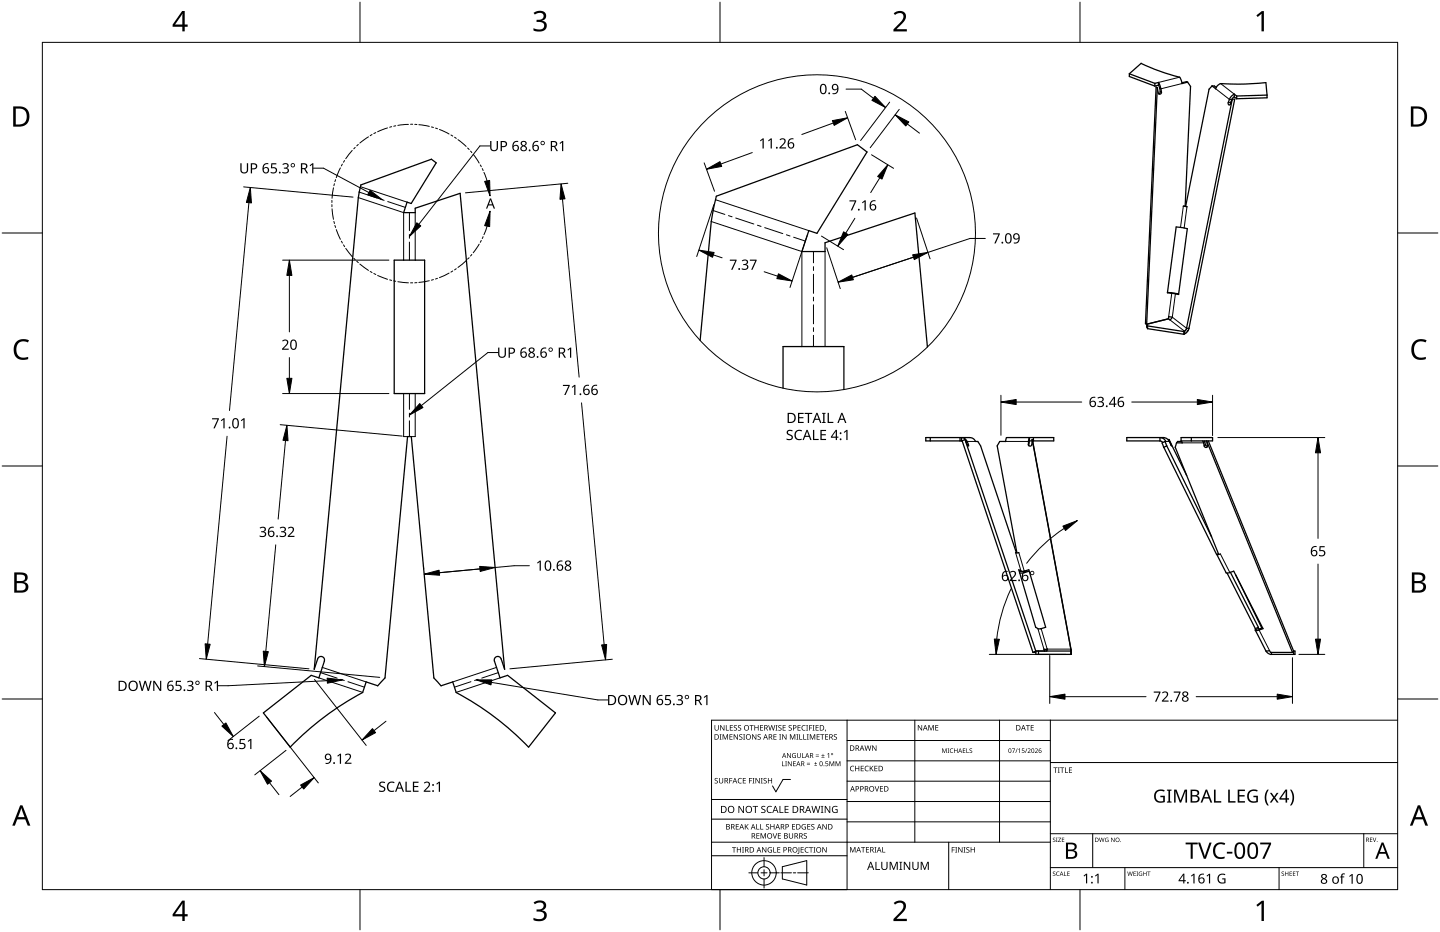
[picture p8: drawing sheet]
<svg xmlns="http://www.w3.org/2000/svg" width="432mm" height="279mm" viewBox="0 0 432 279" stroke-linecap="round" stroke-linejoin="round" font-family="sans-serif">
<g fill="none" stroke="#000" stroke-width=".38">
<path d="M342.2 19l6 2.5 5.5 1.7 .8 1.9 1.6-.5-.3-.1-1.4 .3M342.2 19l-3.6 3.1M338.6 22.1l7.7 2.9M338.6 22.1v.8l7.7 2.9M346.3 25v.8M347 26.2l.3 1.6M347 26.2l-3.2 71M347 26.2l-.3-.1-3.2 71 .3 .1M347.4 24.7l.5 1.1 .4 1.8a.51 .51 0 0 1-.4 .6 .51 .51 0 0 1-.6-.3M347.4 25.6l.3 .9M347.4 24.7l-1.1 .3M347.4 24.7v.8"/>
<path d="M347.4 25.5l-1.1 .3M347.8 26.5l.1 1.1-.5 .5M356.1 24.6l.9 1.3M357 25.9l-1.6 36-.6-.1 1.1 .2M363.4 25.8l-.9 1-7 35.1 .4 .1M363.4 25.8l1.1 .8M363.4 25.8h.8l.5 .4M368.7 29.8l-.4 1.1 .3 .6 .3-.3M369.5 29.7h.7l-13.7 68.7M369.5 29.7l-13.7 68.7M369.5 29.7l-.5 1.5M370.1 29.1l-.7 .7-.4 1.3"/>
<path d="M370.1 28.2l-.8 .6-.7 1M370.1 28.2v.8l.7 .6M370.1 28.2l.7 .6M370.8 28.8v.8M379.6 24.8a104.7 104.7 0 0 1-13.9 .4l-.8 .7-.4 .7M379.6 24.8l.3 3.7M379.9 28.5v.8l-9.1 .3M379.9 28.5l-9.1 .3M107.7 57.6l-13.5 143.1 1.1-3.2a1.05 1.05 0 0 1 1.3-.6 1.05 1.05 0 0 1 .6 1.3M107.7 57.6h.1M107.7 57.6l.5-2.2 21.2-7.7 1.4 1.1-7.5 12.2-1.2-.4-1.1 3.1h3.5v-1.3l13.5-4.4 13.3 142.7-1-3.2M118.2 78h9.1v40h-9.1z"/>
<path d="M213.8 63.1l-.5 3.3-3.4 35.7M213.8 63.1h.1M213.8 63.1l1-4.3 42.3-15.4 2.9 2.2-15 24.3-2.5-.8-2 6.3h6.9v-2.6l26.9-9 3.8 40.2M354 68.2l1 .2M354 68.2l-1.3-.2-2.6 19.8 1.3 .1M355.1 68.3l.9 .3-2.6 19.7-.9-.2M355.3 61.8h.2M343.8 97.2v.8l.3 .5M343.8 97.2l.3 .5M344.1 97.7l10.9 1.7M344.1 97.7v.8M344.1 98.5l10.9 1.7"/>
<path d="M350.1 87.7l3.3 .4M350.4 95l1.1 .1-.7 .8-.4-.3-6.6 1.6M350.4 94.9v.7M351.4 87.9l1 .2M355 99.4v.8M355.2 99.3v.8M355.2 99.3l-.2 .1M355.8 98.4l-.6 .9M355.8 98.4h.7M356.5 98.4l-.5 1-.8 .7M234.8 116.4v-12.5h18.3v12.9M355.2 100.1l-.2 .1"/>
<path d="M279 131.2v1M287.9 131.2v1M288.3 132.2h.2M289.4 131.7l-.9 .5 21.2 63.4M289.4 131.7l21.2 63.5M289.4 131.7l.6 1.5M290 133.3l.4 .4v-.4M290 132.4l-.5-.8-1.2-.4v1h-10.7v-1h13.2l1.2 .4 .5 .8M290 132.3l.4 .9M292.6 132.3h.6M293.2 132.4l.8 1.3 10.8 32M299.8 132.4l-.8 1.3 5.9 32"/>
<path d="M301.6 132.3h-1.8M308.4 133.3a.53 .53 0 0 0 .5 .4 .53 .53 0 0 0 .5-.4M308.4 132.3v.9M308.7 131.2l-.3 1.2M308.7 132.2l-.2 1.4M308.7 131.2v1h.8M309.5 131.7l-.1 1.5M309.5 131.7l.1 .5M309.5 131.7l11.6 62.9M309.6 132.2l11.6 62.8M309.7 132.2h6.3v-1h-14.2l-.3 1.2M309.9 131.2v1"/>
<path d="M347.8 132.2l.5 .1 .4 .4M348.8 131.2l1.3 .4 .5 .8M349 134.1l15.8 32.1 .6-.2M349 131.2h-11.1v1h9.9v-1l1.3 .4 .5 .8M349 131.2h.1M349.3 132.4l.5 1.3M349.6 132.3l-1.2 .5 .6 1.3M349.9 133.7l-.9 .4M349.9 133.7l13.4 27.2M350.5 131.7l-.2 .1M350.5 131.7l.7 1.5M350.5 131.7l5.4 10.9"/>
<path d="M350.6 132.3l.4 .9M351 133.3l.3 .4-.1-.4M352.8 132.8l-.4 1.3 13.1 32.1M352.8 132.8h1.7M354.2 132.2l.3 .6M354.2 131.2h9.4v1h-9.4zM354.4 132.3h-1.3l-.3 .5M357.2 131.2v1M360.6 132.2l.3 .6M360.9 132.8l.2 .9M361.1 133.7l.4 .4 .5-.1v-.3M361.2 132.2v.2"/>
<path d="M361.3 132.3l.1 .9M361.4 133.3l.2 .3 .5 .1M362.1 133.7l-.3-1.5 25.8 63.4M362.3 132.2l25.6 63-.3 .4M304.5 165.7h1M307.3 171.7l-1.5 .1M308.6 171.2l-1.3 .4M365.4 166.2h-.5l2.7 5.5h1.2M365.9 166.1l-.4 .1M368 171.8l8.4 16.7M368.8 171.6l1.2-.4 8.7 17.3-1.1 .4M368.9 171.6l8.4 16.5"/>
<path d="M370.5 172.3l7.9 16M97.3 198.2l-1.7 5-2.3-.7-14.3 11.2 8 10.3M150.2 197.5a1.05 1.05 0 0 0-1.3-.6 1.05 1.05 0 0 0-.6 1.3l1.6 5 2.3-.7 14.4 11.2-8.1 10.3M310.6 195.2h2.6M310.6 195.2l-.9 .4M310.6 195.6h-.9M311.2 188.5h1M311.2 188.5l-.6-.4-5.1-17.3 1.1 .5 1.9-.5 5.1 17.3-1.4 .4M311.4 195.2v1M313 194.6h1l-.1 .6M313 194.6l.2 .6M313.2 195.2h.1"/>
<path d="M313.9 195.1l-.6 .1M321.1 194.6l.1 .6M321.1 194.6l.1 .4M321.2 195.2h-10.6v1h10.6M321.2 195.2v1M321.2 196.2h.1M321.2 195.2h.1M321.2 195v1.2M376.4 188.9l.4 .2 .7-.2M376.4 188.5v.4M376.4 188.9l3.2 6.2M377.3 188.1l.1 .4 1.2-.3"/>
<path d="M377.3 188.1l-.9 .4M379.6 195.2l.5 .6 1.1 .4M380.7 195l-1.1 .1M380.7 195l.3 .6h6.6M387.9 195.2h.1M387.9 195.2h.4v1h-7v-.6M387.9 195.2v1M113.2 205.6l2.2-2.4 6.8-72.3h1.1l6.8 72.3 2.1 2.4M113.3 205.6l-3.5-1.2-1 3.2a88 88 0 0 0-21.8 16.4M132.3 205.6l3.4-1.2 1.1 3.2a86.7 86.7 0 0 1 21.7 16.4"/>
</g>
<g fill="none" stroke="#000" stroke-width=".3">
<path d="M347.9 27.5l.4 .1M353.7 23.1l-6.3 1.6M354.5 25l-6.4 1.6-.3-.1M364.5 26.6l4.2 3.2h.7M366 25l4.1 3.2M368.3 30.7h.8M107.4 59.2l13.6 4.5v14.3M108.1 56l14 4.6M214.6 59.9l27.9 9.2M124.5 63.7v14.3M213.3 66.4l27.2 9v28.5M247.4 75.4v28.5"/>
<path d="M354.8 61.8l-.8 6.4M355.9 62l-.8 6.3M350.8 95.9l4.4 3.4M351 87.8l.4 .1-1 7M353.2 88.1h-.7l-1 7 4.3 3.3M121 118v12.9h1.2M124.5 118v12.9h-1.2M290.4 133.2l-.3 .2M292.6 132.3l-2.9 .2M301.6 132.3h6.8l.2 .5M308.4 133.2l.1 .3M350.6 132.3h-1"/>
<path d="M351.2 133.2l-.1 .1M361.3 132.3l-.4 .5h-6.4M361.4 133.2l-.3 .5M304.5 165.7l1.7 5.5-.5 .2M305.5 165.7l1.8 5.9M365.9 166.1l2.9 5.5M311.2 188.5l1.8 6.1M312.2 188.5l1.8 6.1h7.1M377.4 188.5l-1 .4M377.9 188.5l-.3 .4 3.1 6.1M95.6 203.2l13.2 4.4M96.7 200.1l13.1 4.3"/>
<path d="M148.9 200.1l-13.2 4.3M149.9 203.2l-13.1 4.4"/>
</g>
<g fill="none" stroke="#000" stroke-width=".3">
<path d="M97 50.4h-3M107.7 57.6l5.3 1.7M114.1 59.7l1.1 .4M147 43.8h-3.1M116.3 60.4l5.3 1.8M122.8 63.7v5.4M122.8 70.3v1.1M122.8 72.6v5.4M213.8 63.1l3.6 1.2M218.4 64.6l1.1 .4M220.6 65.4l5.4 1.8M227.1 67.5l1.1 .4"/>
<path d="M229.3 68.2l5.4 1.8M235.8 70.4l1.1 .3M238 71.1l3.5 1.2M243.9 75.4v3.4M243.9 79.9v1.2M243.9 82.2v5.7M243.9 89.1v1.1M243.9 91.4v5.7M243.9 98.2v1.2M122.8 118v4.7M146.3 105.7h3M243.9 100.5v3.4"/>
<path d="M122.8 123.9v1.1M122.8 126.1v4.8"/>
</g>
<path d="M65.4 205.6h3M96.1 201.6l5 1.7M102.2 203.6l1 .4M104.3 204.4l5 1.6M141.2 204.4l-4.9 1.6M143.4 203.6l-1.1 .4M149.4 201.6l-4.9 1.7M179.3 209.8h3" fill="none" stroke="#000" stroke-width=".3"/>
<circle cx="245" cy="69.9" r="47.5" fill="none" stroke="#000" stroke-width=".3"/>
<path d="M12.7 12.7h406.4v254h-406.4z" fill="none" stroke="#000" stroke-width=".3"/>
<path d="M107.9 .6v12.1M215.9 .6v12.1M323.8 .6v12.1M.6 69.9h12.1M419.1 69.9h12.1M.6 139.7h12.1M419.1 139.7h12.1M.6 209.6h12.1M419.1 209.6h12.1M107.9 266.7v12.1M215.9 266.7v12.1M323.8 266.7v12.1" fill="none" stroke="#000" stroke-width=".3"/>
<g fill="#000">
<path d="M160 3.9a2.36 2.36 0 0 1 3.7 .5 1.49 1.49 0 0 1-1.2 1.8 1.62 1.62 0 0 1 1.5 1.8 1.62 1.62 0 0 1-1.8 1.4l-2.2-.3v-.7a2.16 2.16 0 0 0 3.2-.5 1.23 1.23 0 0 0-1.7-1.3h-.6v-.7a1.55 1.55 0 0 0 2.1-1.1 1.51 1.51 0 0 0-2.6-.4zM268 4a2.07 2.07 0 0 1 2.1-.8 2.07 2.07 0 0 1 1.6 1.7 4 4 0 0 1-1.6 2.6l-1.2 1.2h3v.7h-4v-.6l1.6-1.6a2.6 2.6 0 0 0 1.2-2.9 1.64 1.64 0 0 0-2.3 .2zM376.7 4.6l1.7-1.3h.6v6.1h-.7v-5.3l-1.2 1zM4.9 102.5a3.4 3.4 0 0 1 3.8-.5l-.3 .7a2.3 2.3 0 0 0-2.7 .1 2.3 2.3 0 0 0-.8 2.5 2.15 2.15 0 0 0 3.2 1.8l.4-.1v.7a3 3 0 0 1-3.5-.4 3 3 0 0 1-.8-3.4zM424 102.5a3.4 3.4 0 0 1 3.8-.5l-.3 .7-1.6-.4a2.55 2.55 0 0 0-1.9 2.4 2.55 2.55 0 0 0 1.6 2.5l2-.2v.7a3 3 0 0 1-3.5-.4 3 3 0 0 1-.8-3.4zM160 270.6a2.36 2.36 0 0 1 3.7 .5 1.49 1.49 0 0 1-1.2 1.8 1.62 1.62 0 0 1 1.5 1.8 1.62 1.62 0 0 1-1.8 1.4l-2.2-.3v-.7a2.16 2.16 0 0 0 3.2-.5 1.23 1.23 0 0 0-1.7-1.3h-.6v-.7a1.55 1.55 0 0 0 2.1-1.1 1.51 1.51 0 0 0-2.6-.4zM268 270.7a2.07 2.07 0 0 1 2.1-.8 2.07 2.07 0 0 1 1.6 1.7 4 4 0 0 1-1.6 2.6l-1.2 1.2h3v.7h-4v-.6l1.6-1.6a2.6 2.6 0 0 0 1.2-2.9 1.64 1.64 0 0 0-2.3 .2zM376.7 271.3l1.7-1.3h.6v6.1h-.7v-5.3l-1.2 1z"/>
<path d="M54.6 3.3h.8v4.1h.9v.6h-.9v1.4h-.7v-1.4h-2.9v-.6zM54.7 4.1l-2.2 3.3h2.2z"/>
<path d="M4 31.9h1.8a3 3 0 0 1 3 3.1 3 3 0 0 1-3.1 3h-1.7zM4.7 32.6v4.7h.9a2.43 2.43 0 0 0 2.4-1.9 2.43 2.43 0 0 0-1.5-2.8z"/>
<path d="M423.1 31.9h1.8a3 3 0 0 1 3 3.1 3 3 0 0 1-3.1 3h-1.7zM423.8 32.6v4.7h.9a2.43 2.43 0 0 0 2.4-1.9 2.43 2.43 0 0 0-1.5-2.8z"/>
<path d="M4.3 171.6h1.7a1.71 1.71 0 0 1 2.3 1.8 1.39 1.39 0 0 1-1.1 1.1 1.64 1.64 0 0 1 1.3 2 1.64 1.64 0 0 1-2.1 1.2h-2.1zM5 174.8v2.2h1.3a1.15 1.15 0 0 0 1.4-1.1 1.15 1.15 0 0 0-1.5-1.1zM5 172.3v1.9h1.2a1.04 1.04 0 0 0 1.3-1.1 1.04 1.04 0 0 0-1.5-.8z"/>
<path d="M423.4 171.6h1.7a1.71 1.71 0 0 1 2.3 1.8 1.39 1.39 0 0 1-1.1 1.1 1.64 1.64 0 0 1 1.3 2 1.64 1.64 0 0 1-2.1 1.2h-2.1zM424.1 174.8v2.2h1.3a1.15 1.15 0 0 0 1.4-1.1 1.15 1.15 0 0 0-1.5-1.1zM424.1 172.3v1.9h1.2a1.04 1.04 0 0 0 1.3-1.1 1.04 1.04 0 0 0-1.5-.8z"/>
<path d="M6 241.4h.7l2.4 6.1h-.8l-.7-1.9h-2.4l-.7 1.9h-.8zM6.4 242.2l-1 2.8h2z"/>
<path d="M425.1 241.4h.7l2.4 6.1h-.8l-.7-1.9h-2.4l-.7 1.9h-.8zM425.5 242.2l-1 2.8h2z"/>
<path d="M54.6 270h.8v4.1h.9v.6h-.9v1.4h-.7v-1.4h-2.9v-.6zM54.7 270.8l-2.2 3.3h2.2z"/>
</g>
<g fill="none" stroke="#000" stroke-width=".3">
<path d="M254 215.9v50.8h-40.6v-50.8h205.7M274.3 215.9v36.6M299.7 215.9v36.6M315 215.9v50.8M213.4 239.7h40.6M237 233.7h-2.2l-2.1 3.7-1.1-1.8M254 222h61M254 228.1h61M254 234.2h61M315 228.6h104.1M213.4 256.5h40.6M213.4 252.5h101.6"/>
<path d="M213.4 245.6h40.6M229.1 257.1v2.7M234.6 259.8l7.3-1.8v7.3l-7.3-1.8zM254 240.3h61M254 246.4h61M284.5 252.5v14.2M315 249.9h104.1M327.7 249.9v10.2M408.9 249.9v10.2M224.5 261.7h2.8M228.2 261.7h1.8M229.1 260.7v1.9"/>
<path d="M229.1 263.5v2.7M230.9 261.7h2.8M234.1 261.7h3.2M237.9 261.7h.7M239.2 261.7h3.2M315 260.1h104.1M337.3 260.1v6.6M383.5 260.1v6.6"/>
<circle cx="229.1" cy="261.7" r="3.7"/>
<circle cx="229.1" cy="261.7" r="1.83"/>
</g>
<g fill="#000">
<path d="M214.3 217.4h.2v1a.42 .42 0 0 0 .4 .5 .42 .42 0 0 0 .4-.5v-1h.2v1a.62 .62 0 0 1-.6 .6 .62 .62 0 0 1-.6-.6zM215.9 217.4h.3l.8 1.3v-1.3h.2v1.6h-.2l-.9-1.3v1.3h-.2zM217.7 217.4h.2v1.4h.7v.2h-.9zM218.9 217.4h.9v.2h-.7v.5h.6v.1h-.6v.6h.7v.2h-.9zM220.1 217.5l.6-.1 .3 .1-.1 .1a.38 .38 0 0 0-.5-.1 .38 .38 0 0 0-.1 .5 .38 .38 0 0 0 .4 .2 .51 .51 0 0 1 .1 .8 .51 .51 0 0 1-.8-.2h.1a.41 .41 0 0 0 .6 .1 .41 .41 0 0 0 .1-.6 .41 .41 0 0 0-.5-.1zM221.4 217.5l.5-.1 .3 .1v.1a.38 .38 0 0 0-.5-.1 .38 .38 0 0 0-.2 .5 .38 .38 0 0 0 .5 .2 .51 .51 0 0 1 .1 .8 .51 .51 0 0 1-.8-.2h.1a.41 .41 0 0 0 .5 .1 .41 .41 0 0 0 .1-.6 .41 .41 0 0 0-.5-.1zM224.8 217.4h1.2v.2h-.5v1.4h-.2v-1.4h-.5zM226.2 217.4h.2v.7h.9v-.7h.2v1.6h-.2v-.7h-.9v.7h-.2zM227.9 217.4h.9v.2h-.7v.5h.7v.1h-.7v.6h.7v.2h-.9zM230.4 217.4h.2l.3 1.4 .4-1.4h.2l.4 1.4 .3-1.4h.2l-.4 1.6h-.2l-.4-1.4-.4 1.4h-.2zM232.6 217.4h.5l-.2 .2v1.2l.2 .2h-.5l.1-.2v-1.2zM233.4 217.5l.6-.1 .3 .1v.1a.38 .38 0 0 0-.5-.1 .38 .38 0 0 0-.2 .5 .38 .38 0 0 0 .5 .2 .51 .51 0 0 1 .1 .8 .51 .51 0 0 1-.9-.2h.2a.41 .41 0 0 0 .5 .1 .41 .41 0 0 0 .1-.6 .41 .41 0 0 0-.5-.1z"/>
<path d="M234.7 217.4h.9v.2h-.7v.5h.7v.1h-.7v.6h.7v.2h-.9zM236.5 217.5l.6-.1 .3 .1v.1a.38 .38 0 0 0-.5-.1 .38 .38 0 0 0-.2 .5 .38 .38 0 0 0 .5 .2 .51 .51 0 0 1 .1 .8 .51 .51 0 0 1-.9-.2h.2a.41 .41 0 0 0 .5 .1 .41 .41 0 0 0 .1-.6 .41 .41 0 0 0-.5-.1zM239.2 217.4h.9v.2h-.7v.5h.6v.1h-.6v.6h.7v.2h-.9zM240.5 217.6l.6-.2 .5 .1-.1 .1a.65 .65 0 0 0-1 .6 .65 .65 0 0 0 1 .6 .77 .77 0 0 1-1.1-.1 .77 .77 0 0 1 .1-1.1zM241.7 217.4h.6l-.2 .2v1.2l.2 .2h-.6l.2-.2v-1.2zM242.6 217.4h.9v.2h-.7v.5h.7v.2h-.7v.7h-.2zM243.7 217.4h.6l-.2 .2v1.2l.2 .2h-.6l.2-.2v-1.2zM244.6 217.4h.9v.2h-.7v.5h.6v.1h-.6v.6h.7v.2h-.9zM247.5 218.7l.2 .1-.3 .5zM275.2 217.4h.3l.8 1.3v-1.3h.2v1.6h-.2l-.9-1.4v1.4h-.2zM278.4 217.4h.3l.5 1.3 .5-1.3h.3v1.6h-.2v-1.4l-.7 1.4-.5-1.4v1.4h-.2zM280.5 217.4h.9v.1h-.7v.6h.6v.1h-.6v.6h.7v.2h-.9z"/>
<path d="M307.6 217.4h1.2v.1h-.5v1.5h-.2v-1.5h-.5zM309.1 217.4h.9v.1h-.7v.6h.6v.1h-.6v.6h.7v.2h-.9zM214.4 233.4l.5-.2 .3 .1v.2a.38 .38 0 0 0-.5-.2 .38 .38 0 0 0-.2 .5 .38 .38 0 0 0 .5 .2l.3 .3-.2 .5-.6 .1-.2-.1 .1-.2a.41 .41 0 0 0 .5 .1 .41 .41 0 0 0 .1-.5 .41 .41 0 0 0-.5-.2zM215.8 220.1h.6l-.2 .2v1.3l.2 .1h-.6l.2-.1v-1.3zM215.6 233.2h.2v1.1a.42 .42 0 0 0 .4 .4 .42 .42 0 0 0 .4-.4v-1.1h.2v1.1a.62 .62 0 0 1-.6 .6 .62 .62 0 0 1-.6-.6zM216.7 220.1h.3l.5 1.3 .5-1.3h.3v1.6h-.2v-1.4l-.7 1.4-.5-1.4v1.4h-.2zM218.7 233.2h.9v.2h-.7v.6h.6v.2h-.6v.7h-.2zM218.7 220.1h1v.2h-.7v.5h.6v.2h-.6v.6h.7v.1h-1zM220 220.1h.2l.9 1.4v-1.4h.2v1.6h-.2l-.9-1.3v1.3h-.2zM221.4 233.4l.6-.2 .5 .1-.1 .2a.66 .66 0 0 0-1 .6 .66 .66 0 0 0 1 .5 .77 .77 0 0 1-1.1-.1 .77 .77 0 0 1 .1-1.1zM221.7 220.3l.6-.2 .3 .1-.1 .2a.38 .38 0 0 0-.5-.2 .38 .38 0 0 0-.1 .5 .38 .38 0 0 0 .5 .2l.2 .3-.1 .4-.7 .1h-.2l.1-.2a.41 .41 0 0 0 .6 .1 .41 .41 0 0 0 .1-.5 .41 .41 0 0 0-.5-.2zM222.8 220.1h.6l-.2 .2v1.3l.2 .1h-.6l.2-.1v-1.3z"/>
<path d="M222.7 233.2h.9v.2h-.7v.5h.7v.2h-.7v.6h.7v.2h-.9zM224.6 233.2h.9v.2h-.7v.6h.7v.2h-.7v.7h-.2zM225.6 233.2h.6l-.2 .2v1.3l.2 .2h-.6l.2-.2v-1.3zM225.5 220.1h.3l.8 1.4v-1.4h.2v1.6h-.2l-.9-1.3v1.3h-.2zM226.5 233.2h.3l.8 1.4v-1.4h.2v1.7h-.2l-.9-1.4v1.4h-.2zM227.2 220.3l.6-.2 .3 .1v.2a.38 .38 0 0 0-.5-.2 .38 .38 0 0 0-.2 .5 .38 .38 0 0 0 .5 .2l.2 .3-.1 .4-.7 .1h-.2l.1-.2a.41 .41 0 0 0 .6 .1 .41 .41 0 0 0 .1-.5 .41 .41 0 0 0-.5-.2zM228.1 233.2h.6l-.2 .2v1.3l.2 .2h-.6l.2-.2v-1.3zM229 233.4l.6-.2 .3 .1-.1 .2a.38 .38 0 0 0-.5-.2 .38 .38 0 0 0-.1 .5 .38 .38 0 0 0 .5 .2l.2 .3-.1 .5-.7 .1-.2-.1 .1-.2a.41 .41 0 0 0 .6 .1 .41 .41 0 0 0 .1-.5 .41 .41 0 0 0-.5-.2zM230.3 233.2h.2v.7h.8v-.7h.2v1.7h-.2v-.8h-.8v.8h-.2zM231.9 220.1h.9v.2h-.7v.5h.7v.2h-.7v.6h.7v.1h-.9zM233.7 220.1h.5l-.2 .2v1.3l.2 .1h-.5l.1-.1v-1.3zM234.5 228.2h.2v1.3h.6v.2h-.8z"/>
<path d="M234.6 220.1h.2l.9 1.4-.1-1.4h.2v1.6h-.2l-.9-1.3v1.3h-.1zM235.4 228.2h.6l-.2 .2v1.1l.2 .2h-.6l.2-.2v-1.1zM236 225.8h.2l.8 1.2v-1.2h.2v1.4h-.3l-.7-1.2v1.2h-.2zM236.3 228.2h.2l.7 1.2v-1.2h.2v1.5h-.2l-.8-1.2v1.2h-.1zM236.9 220.1h.3l.5 1.3 .5-1.3h.3v1.6h-.2v-1.4l-.7 1.4-.6-1.4 .1 1.4h-.2zM237.7 226l.5-.2h.5l-.2 .2a.6 .6 0 0 0-.8 .5 .6 .6 0 0 0 .8 .6v-.5l-.3-.1h.5v.7a.8 .8 0 0 1-1.1-.2 .8 .8 0 0 1 .1-1zM237.8 228.2h.8v.2h-.6v.4h.6v.2h-.6v.5h.6v.2h-.8zM238.8 220.1h.6l-.2 .2v1.3l.2 .1h-.6l.2-.1v-1.3zM239.7 220.1h.2v1.5h.7v.1h-.9zM239 225.8h.2v.9a.38 .38 0 0 0 .4 .4 .38 .38 0 0 0 .4-.4v-.9h.1v.9a.56 .56 0 0 1-.5 .5 .56 .56 0 0 1-.6-.5zM240.5 225.8h.2v1.3h.6v.1h-.8zM240.9 220.1h.2v1.5h.7v.1h-.9z"/>
<path d="M242 229.1l.9 .1zM242 228.7l.9 .1zM241.9 220.1h.6l-.2 .2v1.3l.2 .1h-.6l.2-.1v-1.3zM242.8 220.1h.3l.5 1.3 .6-1.3h.3v1.6h-.3l.1-1.4-.8 1.4-.5-1.4v1.4h-.2zM244.5 228.5l.5 .3-.3 .1-.1 .3-.1-.3-.3-.1h.3zM244.6 226.6l1 .2zM244.6 226.2l1 .2zM244.2 229.5h.8zM244.9 220.1h.9v.2h-.7v.5h.7v.2h-.7v.6h.7v.1h-.9zM246.3 227.1l1 .1zM246 220.1h1.2v.2h-.5v1.4h-.2v-1.4h-.5zM246.7 226l.2 .4h.4l-.4 .2v.4l-.2-.4h-.4l.4-.2z"/>
<path d="M247.6 228.2h.7v.2h-.6v.4a.49 .49 0 0 1 .6 .2 .49 .49 0 0 1-.2 .7 .49 .49 0 0 1-.6-.2 .41 .41 0 0 0 .6 0 .41 .41 0 0 0 0-.6 .41 .41 0 0 0-.6 0zM247.4 220.1h.9v.2h-.7v.5h.7v.2h-.7v.6h.7v.1h-.9zM248.1 226.1l.5-.3v1.4h-.2l.1-1.2zM248.7 228.2h.3l.4 1.2 .5-1.2h.3v1.5h-.2v-1.3l-.7 1.3-.4-1.3v1.3h-.2zM250.1 220.3l.5-.2 .4 .1-.1 .2a.38 .38 0 0 0-.5-.2 .38 .38 0 0 0-.2 .5 .38 .38 0 0 0 .5 .2l.3 .3-.1 .4-.7 .1h-.2l.1-.2a.41 .41 0 0 0 .5 .1 .41 .41 0 0 0 .2-.5 .41 .41 0 0 0-.6-.2zM250.6 228.2h.2l.5 1.2 .4-1.2h.3v1.5h-.2v-1.3l-.6 1.3-.5-1.3v1.3h-.1zM255.1 229.8l.6-.2 .4 .1-.1 .1a.66 .66 0 0 0-.9 .6 .66 .66 0 0 0 1 .6 .77 .77 0 0 1-1.1-.1 .77 .77 0 0 1 .1-1.1zM256.4 229.6h.2v.7h.9v-.7h.2v1.6h-.2v-.8h-.9v.8h-.2zM258.1 229.6h.9v.2h-.7v.5h.7v.1h-.7v.6h.7v.2h-.9zM259.5 229.8l.6-.2 .4 .1-.1 .1a.66 .66 0 0 0-.9 .6 .66 .66 0 0 0 .9 .6 .77 .77 0 0 1-1.1-.1 .77 .77 0 0 1 .2-1.1zM259.2 223.5h.2l.4 1.3 .3-1.3h.3l.3 1.3 .4-1.3h.2l-.5 1.6h-.2l-.4-1.4-.3 1.4h-.2zM260.8 229.6h.2v.8l.7-.8h.3l-.7 .7 .7 .9h-.3l-.5-.8-.2 .8h-.2z"/>
<path d="M262.3 235.7h.2l.5 1.4 .4-1.4h.2l-.5 1.6h-.2zM261.5 223.5h.3l.8 1.3v-1.3h.2v1.6h-.2l-.9-1.4v1.4h-.2zM262.2 229.6h.9v.2h-.7v.5h.7v.1h-.7v.6h.7v.2h-.9zM263.9 235.7h.9v.2h-.7v.5h.6v.1h-.6v.6h.7v.2h-.9zM282.5 224.4h.3l.4 1.1 .4-1.1h.3v1.3h-.2v-1.2l-.6 1.2-.4-1.2v1.2h-.2zM284.1 224.4h.5l-.1 1.2 .1 .1h-.5l.2-.1zM285 224.5l.8-.1-.3 .1a.55 .55 0 0 0-.5 .7 .55 .55 0 0 0 .8 .3 .64 .64 0 0 1-.9 0 .64 .64 0 0 1 .1-1zM286.1 224.4h.2v.5h.7v-.5h.1v1.3h-.1v-.6h-.7v.6h-.2zM288.7 224.4h.8l-.6 .1v.4h.5l-.5 .2v.5l.6 .1h-.8zM289.8 224.4h.1v1.2l.6 .1h-.7zM290.8 224.5l.4-.2 .3 .3a.33 .33 0 0 0-.5-.1 .33 .33 0 0 0-.1 .4 .33 .33 0 0 0 .5 .2 .43 .43 0 0 1-.1 .6 .43 .43 0 0 1-.6-.2 .33 .33 0 0 0 .5 .2 .33 .33 0 0 0 0-.5l-.4-.3zM303.5 224.4h.9l-.6 1.3h-.2l.6-1.2z"/>
<path d="M305 224.4h.1l-.6 1.3zM305.3 224.7l.5-.3v1.3h-.1v-1.2zM306.5 224.4h.6l-.5 .1v.4a.45 .45 0 0 1 .6 .2 .45 .45 0 0 1-.2 .6 .45 .45 0 0 1-.6-.2 .39 .39 0 0 0 .5 .1 .39 .39 0 0 0 .1-.6 .39 .39 0 0 0-.6 0zM307.9 224.4h.1l-.6 1.3zM308.2 224.5a.49 .49 0 0 1 .8 .1 .49 .49 0 0 1-.4 .7l-.2 .3 .6 .1h-.9l.4-.5a.37 .37 0 0 0 .4-.5 .37 .37 0 0 0-.6-.1zM310.3 224.5a.49 .49 0 0 1 .8 .1 .49 .49 0 0 1-.3 .7l-.3 .3 .7 .1h-.9l.4-.5a.37 .37 0 0 0 .4-.5 .37 .37 0 0 0-.7-.1zM315.9 230.1h1.2v.1h-.5v1.5h-.2v-1.5h-.5zM317.2 230.1h.6l-.2 .1v1.3l.2 .2h-.6l.2-.2v-1.3zM317.9 230.1h1.2v.1h-.5v1.5h-.2v-1.5h-.5zM319.4 230.1h.2v1.4h.7v.2h-.9zM320.5 230.1h.9v.1h-.7v.6h.7v.1h-.7v.6h.7v.2h-.9zM346.6 237.2a2.49 2.49 0 0 1 2.6-.3l-.1 .4a1.6 1.6 0 0 0-2.5 1.2 1.6 1.6 0 0 0 2.2 1.6v-1.1h-.9v-.4h1.4v1.9a2.12 2.12 0 0 1-3.2-1.2v-.2a2.22 2.22 0 0 1 .5-1.9z"/>
<path d="M374.5 237.2a2.49 2.49 0 0 1 2.6-.3l-.1 .4a1.6 1.6 0 0 0-2.5 1.2 1.6 1.6 0 0 0 2.2 1.6v-1.1h-.8v-.4h1.3v1.9a2.12 2.12 0 0 1-3.2-1.2v-.2a2.22 2.22 0 0 1 .5-1.9zM380 236.7h.5a4.1 4.1 0 0 0 0 4.8h-.5a3.9 3.9 0 0 1 0-4.8zM380.8 237.7h.5l.8 1.1 .7-1.1h.6l-1 1.4 1 1.5h-.5l-.8-1.2-.8 1.2h-.6l1.1-1.5zM386.8 236.7h.4l.4 .5 .4 1.9-.4 1.9-.4 .5h-.4a4.1 4.1 0 0 0 0-4.8zM219.5 254h1.2v.1h-.5v1.5h-.2v-1.5h-.5zM220.6 247.1h.9v.1h-.7v.5h.7v.2h-.7v.6h.7v.2h-.9zM221 254h.2v.6h.8v-.6h.2v1.6h-.2v-.8h-.8v.8h-.2zM221.4 241.6h.3l1.2 1.8-.1-1.8h.3v2.1h-.3l-1.1-1.7v1.7h-.3zM222.5 254h.6l-.2 .1v1.3l.2 .2h-.6l.2-.2v-1.3zM223.3 247.1h.2v.8l.8-.8h.2l-.6 .7 .6 .9h-.2l-.6-.8-.2 .8h-.2zM225.7 241.6h1.6v.2h-.7v1.9h-.2v-1.9h-.7zM226.8 247.1h.2v1.4h.7v.2h-.9z"/>
<path d="M226.8 249.8h.9v.2h-.7v.5h.7v.1h-.7v.6h.7v.2h-.9zM228 247.1h.2v1.4h.7v.2h-.9zM228.1 249.8h.3l.5 1.3 .5-1.3h.3v1.6h-.2v-1.4l-.7 1.4-.5-1.4v1.4h-.2zM228.4 241.8l.4-.2 .7 .1-.2 .2a.44 .44 0 0 0-.8 .1 .44 .44 0 0 0 .6 .6h.1a.66 .66 0 0 1 .3 1 .66 .66 0 0 1-1 .1l-.3-.1v-.2l.3 .1a.47 .47 0 0 0 .8-.3 .47 .47 0 0 0-.6-.5l-.4-.4zM228.5 254h.3l.8 1.3v-1.3h.2v1.6h-.2l-.9-1.4v1.4h-.2zM229.7 247.2l.6-.2 .3 .1v.2a.38 .38 0 0 0-.5-.1 .38 .38 0 0 0-.2 .4 .38 .38 0 0 0 .5 .2l.3 .3-.2 .5-.7 .1-.2-.1 .2-.1a.41 .41 0 0 0 .5 0 .41 .41 0 0 0 .1-.5 .41 .41 0 0 0-.5-.2zM230.2 241.9l.5-.3 .8 .1-.1 .2-.5-.1a.86 .86 0 0 0-.7 1.1 .86 .86 0 0 0 1.2 .5v.3a1.1 1.1 0 0 1-1.4-.4 1.1 1.1 0 0 1 .2-1.4zM230.4 254.2l.7-.3 .4 .1-.1 .2a.67 .67 0 0 0-1 .5 .67 .67 0 0 0 .9 .7v-.5h-.4v-.2h.6v.8a.88 .88 0 0 1-1.2-.2 .88 .88 0 0 1 .1-1.1zM231.7 249.8h.2l.5 1.4 .4-1.4h.2l-.5 1.6h-.2zM231.9 254h.2v1.4h.7v.2h-.9zM231 247.1h.2v.6h.8v-.6h.2v1.6h-.2v-.8h-.8v.8h-.2zM233.7 241.6h.3v1.9h.9v.2h-1.2z"/>
<path d="M233.1 254h.9v.1h-.7v.5h.6v.2h-.6v.6h.7v.2h-.9zM233.3 249.8h.9v.2h-.7v.5h.6v.1h-.6v.6h.7v.2h-.9zM235.3 241.6h1.2v.2h-1v.7h.9v.2h-.9v.8h1v.2h-1.2zM236.6 249.8h.2v1a.42 .42 0 0 0 .4 .4 .42 .42 0 0 0 .4-.4v-1h.2v1a.62 .62 0 0 1-.6 .6 .62 .62 0 0 1-.6-.6zM237.5 247.1h.9v.1h-.7v.5h.7v.2h-.7v.6h.7v.2h-.9zM239.5 254h.2v1.7l-.5 .3-.1-.2 .4-.2zM240.1 254h.9v.1h-.7v.5h.7v.2h-.7v.6h.7v.2h-.9zM240.6 247.3l.7-.3 .4 .1-.1 .2a.67 .67 0 0 0-1 .5 .67 .67 0 0 0 .9 .7v-.5h-.4v-.2h.6v.8a.88 .88 0 0 1-1.2-.2 .88 .88 0 0 1 .1-1.1zM241.1 249.9l.5-.1h.3v.2a.38 .38 0 0 0-.5-.1 .38 .38 0 0 0-.2 .5 .38 .38 0 0 0 .5 .2 .53 .53 0 0 1 .2 .8 .53 .53 0 0 1-.9 0l.1-.2a.41 .41 0 0 0 .5 .1 .41 .41 0 0 0 .1-.6 .41 .41 0 0 0-.5-.1zM241.5 254.2l.6-.3 .4 .1-.1 .2a.65 .65 0 0 0-.9 .6 .65 .65 0 0 0 .9 .6 .77 .77 0 0 1-1.1-.1 .77 .77 0 0 1 .2-1.1zM242.1 247.1h.9v.1h-.7v.5h.6v.2h-.6v.6h.7v.2h-.9zM242.6 254h1.2v.1h-.5v1.5h-.2v-1.5h-.5z"/>
<path d="M243.3 247.2l.6-.2 .3 .1-.1 .2a.38 .38 0 0 0-.5-.1 .38 .38 0 0 0-.1 .4 .38 .38 0 0 0 .5 .2l.2 .3-.1 .5-.7 .1-.2-.1 .1-.1a.41 .41 0 0 0 .6 0 .41 .41 0 0 0 .1-.5 .41 .41 0 0 0-.5-.2zM243.9 254h.6l-.2 .1v1.3l.2 .2h-.6l.2-.2v-1.3zM243.3 241.6h.3l.4 1.8 .5-1.8h.3l.5 1.8 .4-1.8h.3l-.6 2.1h-.3l-.5-1.8-.5 1.8h-.2zM246.1 241.6h.8l-.3 .2v1.7l.3 .2h-.8l.3-.2v-1.7zM246.6 254h.2l.9 1.3v-1.3h.2v1.6h-.3l-.8-1.4v1.4h-.2zM246.6 247.1h.2l.9 1.3v-1.3h.2v1.6h-.2l-.9-1.4v1.4h-.2zM247.3 241.6h.3l1.1 1.8v-1.8h.3v2.1h-.3l-1.2-1.7v1.7h-.2zM249.7 241.9l1-.3 .5 .1-.1 .2a.87 .87 0 0 0-1.4 .7 .87 .87 0 0 0 1.2 .9v-.7h-.4v-.2h.7v1a1.15 1.15 0 0 1-1.5-.2 1.15 1.15 0 0 1 0-1.5zM254.9 253.9h.3l.5 1.4 .5-1.4h.3v1.7h-.2v-1.5l-.7 1.5-.5-1.5v1.5h-.2zM258.2 253.9h1.2v.2h-.5v1.5h-.2v-1.5h-.5zM259.7 253.9h.9v.2h-.7v.5h.6v.2h-.6v.6h.7v.2h-.9zM262.2 253.9h.6l-.2 .2v1.3l.2 .2h-.6l.2-.2v-1.3z"/>
<path d="M264.6 253.9h.2v1.5h.7v.2h-.9zM264.3 258.4h.3v1.5a.63 .63 0 0 0 .6 .7 .63 .63 0 0 0 .6-.7v-1.5h.3v1.5a.94 .94 0 0 1-.9 .9 .94 .94 0 0 1-.9-.9zM273.6 258.4h.3v1.5a.63 .63 0 0 0 .6 .7 .63 .63 0 0 0 .6-.7v-1.5h.3v1.5a.94 .94 0 0 1-.9 .9 .94 .94 0 0 1-.9-.9zM285.4 254h.9v.1h-.7v.6h.6v.2h-.6v.7h-.2zM286.4 254h.6l-.2 .1v1.3l.2 .2h-.6l.2-.2v-1.3zM287.3 254h.3l.8 1.3v-1.3h.2v1.6h-.2l-.9-1.4v1.4h-.2zM288.9 254h.6l-.2 .1v1.3l.2 .2h-.6l.2-.2v-1.3zM289.8 254.1l.6-.2 .3 .1-.1 .2a.38 .38 0 0 0-.5-.1 .38 .38 0 0 0-.1 .5 .38 .38 0 0 0 .5 .1l.2 .3-.1 .5-.7 .1-.2-.1 .1-.1a.41 .41 0 0 0 .6 0 .41 .41 0 0 0 .1-.5 .41 .41 0 0 0-.5-.2zM291.1 254h.2v.6h.8v-.6h.2v1.6h-.2v-.8h-.8v.8h-.2zM315.8 251.2l.4-.1 .2 .2a.32 .32 0 0 0-.4-.1 .32 .32 0 0 0-.1 .5 .32 .32 0 0 0 .4 .1 .41 .41 0 0 1 0 .6 .41 .41 0 0 1-.6-.2 .31 .31 0 0 0 .5 .2 .31 .31 0 0 0 0-.5l-.5-.3zM316.7 251.1h.4l-.1 .2 .1 1.1h-.4l.1-.1zM317.3 251.1h.9l-.7 1.2 .7 .1h-.9l.7-1.1z"/>
<path d="M318.4 251.1h.7l-.5 .2v.4h.5l-.5 .1v.5l.5 .1h-.7zM329.6 251.1h.1l.3 1.1 .3-1.1h.2l.3 1.1 .2-1.1h.2l-.3 1.3h-.2l-.3-1.1-.3 1.1h-.2zM331.5 251.3l.9-.1-.2 .1a.53 .53 0 0 0-.7 .5 .53 .53 0 0 0 .7 .5v-.4l-.2-.2h.4v.7a.71 .71 0 0 1-.9-.2 .71 .71 0 0 1 0-.9zM333.2 251.1l.9 1.1v-1.1h.1v1.3l-.9-1.1-.1 1.1zM349.9 236.7h1.4v.3l-.4 .1v3.1l.4 .1v.3h-1.4v-.3l.5-.1v-3.1l-.5-.1zM352.1 236.7h.7l1.2 3.2 1.2-3.2h.7v3.9h-.4v-3.4l-1.3 3.4h-.4l-1.3-3.4v3.4h-.4zM355.5 252.6h3.7v.5h-1.5v4.3h-.7v-4.3h-1.5zM359.2 252.6h.7l1.4 4.2 1.4-4.2h.6l-1.7 4.8h-.6zM364 236.7h.5v3.5h1.7v.4h-2.2zM364.3 253.2a2.72 2.72 0 0 1 3.1-.4l-.2 .5-1.3-.2a2 2 0 0 0-1.5 2 2 2 0 0 0 1.7 1.9l1.1-.2v.5a2.46 2.46 0 0 1-2.9-.4 2.46 2.46 0 0 1-.4-2.9zM367.9 255.4h1.6v.5h-1.6zM368.3 236.7h.5v3.5h1.7v.4h-2.2z"/>
<path d="M371.1 236.7h2.2v.5h-1.7v1.2h1.6v.4h-1.6v1.4h1.7v.4h-2.2zM377.9 252.6h3.2v.5l-1.9 4.3h-.7l2-4.3h-2.6zM410.8 251.1h.7l-.5 .2v.4h.5l-.5 .1v.5l.5 .1h-.7zM411.6 251.1h.2l.4 1.1 .3-1.1h.2l-.4 1.3zM262.5 258.4h.3v2.1h1.1v.3h-1.4zM266.8 258.4h.4l.8 2 .8-2h.4v2.4h-.3v-2.1l-.8 2.1h-.3l-.8-2.1 .1 2.1h-.3zM269.7 258.4h.8l-.2 .2v1.9l.2 .3h-.8l.3-.3v-1.9zM271 258.4h.4l1.3 2v-2h.2v2.4h-.3l-1.3-2v2h-.3zM276.1 258.4h.4l.8 2 .8-2h.4v2.4h-.3v-2.1l-.8 2.1h-.2l-.8-2.1v2.1h-.3zM315.8 261.4l.4-.1 .2 .2a.32 .32 0 0 0-.4-.1 .32 .32 0 0 0-.1 .4 .32 .32 0 0 0 .4 .1 .41 .41 0 0 1 0 .7 .41 .41 0 0 1-.6-.2 .31 .31 0 0 0 .5 .1 .31 .31 0 0 0 0-.5l-.5-.2zM316.9 261.4l.4-.1h.4l-.1 .2a.52 .52 0 0 0-.8 .5 .52 .52 0 0 0 .8 .4 .61 .61 0 0 1-.9-.1 .61 .61 0 0 1 .2-.9zM319.1 261.3h.1v1.1l.6 .2h-.7z"/>
<path d="M320 261.3h.7l-.5 .1v.4h.5l-.5 .2v.4l.5 .2h-.7zM324.9 262.5l1.1-.6v2.9h-.3v-2.5l-.6 .5zM328.3 262.5l1.1-.6v2.9h-.3v-2.5l-.6 .5zM338 261.3h.2l.3 1.1 .3-1.1h.1l.3 1.1 .3-1.1h.2l-.4 1.3h-.1l-.3-1.1-.4 1.1h-.1zM339.9 261.3h.7l-.6 .1v.4h.6l-.6 .2v.4l.6 .2h-.7zM340.8 261.3h.5l-.2 .1 .2 1.2h-.5l.1-.1zM341.6 261.4l.9-.1-.2 .1a.53 .53 0 0 0-.7 .6 .53 .53 0 0 0 .7 .4v-.4l-.2-.1h.4v.6a.71 .71 0 0 1-.9-.1 .71 .71 0 0 1 0-1zM342.8 261.3h.2v.5h.7v-.5h.1v1.3h-.1v-.6h-.7v.6h-.2zM344 261.3h1l-.4 .1v1.2h-.2v-1.2zM357.1 262.5l1.1-.6v2.9h-.4l.1-2.5-.6 .5zM361.8 262.5l1.1-.6v2.9h-.4v-2.5l-.5 .5zM365.5 262.3l1.1-.4 .8 .2-.1 .3a1.2 1.2 0 0 0-1.8 .9 1.2 1.2 0 0 0 1.6 1.2v-.9h-.6v-.3h1v1.4a1.59 1.59 0 0 1-2.1-.3 1.59 1.59 0 0 1 .1-2.1z"/>
<path d="M384.3 261.4l.5-.1 .2 .2a.32 .32 0 0 0-.4-.1 .32 .32 0 0 0-.1 .4 .32 .32 0 0 0 .4 .1 .41 .41 0 0 1 0 .7 .41 .41 0 0 1-.6-.2 .31 .31 0 0 0 .4 .1 .31 .31 0 0 0 .1-.5l-.5-.2zM385.3 261.3h.2v.5h.7v-.5h.1v1.3h-.1v-.6h-.7v.6h-.2zM386.7 261.3h.7l-.5 .1v.4h.5l-.5 .2v.4l.5 .2h-.7zM387.7 261.3h.7l-.5 .1v.4h.5l-.5 .2v.4l.5 .2h-.7zM388.5 261.3h1l-.4 .1v1.2h-.1v-1.2zM402.3 262l1-.1-.1 .3-.5-.1-.2 .3v.4h.6v.2h-.6v1.9h-.3v-1.9h-.4l.4-.3zM404.5 262.6l1.1-.6v2.9h-.3v-2.5l-.6 .5z"/>
<path d="M223 218.2a.81 .81 0 0 1 1.6 0 .81 .81 0 0 1-1.6 0zM223.5 217.7a.62 .62 0 0 0-.1 1 .62 .62 0 0 0 1-.2v-.1a.58 .58 0 0 0-.2-.7 .58 .58 0 0 0-.7 0z"/>
<path d="M229.2 217.4h.4a.47 .47 0 0 1 .6 .3 .47 .47 0 0 1-.3 .6l.4 .7h-.2l-.4-.7h-.3v.7h-.2zM229.4 217.6v.6h.2a.31 .31 0 0 0 .4-.3 .31 .31 0 0 0-.4-.3z"/>
<path d="M237.8 217.4h.7l.3 .4-.1 .4-.7 .2v.6h-.2zM238 217.6v.6a.39 .39 0 0 0 .6-.3 .39 .39 0 0 0-.6-.3z"/>
<path d="M245.8 217.4h.5a.73 .73 0 0 1 .8 .8 .75 .75 0 0 1-.8 .8h-.5zM246 217.6v1.2h.3a.58 .58 0 0 0 .6-.6l-.2-.5z"/>
<path d="M277.4 217.4h.1l.7 1.6h-.2l-.2-.5h-.7l-.2 .5h-.2zM277.4 217.6l-.2 .7h.5z"/>
<path d="M304.7 217.4h.5a.81 .81 0 0 1 .8 .8 .81 .81 0 0 1-.8 .8h-.5zM304.9 217.5v1.3h.2a.64 .64 0 0 0 .7-.6 .64 .64 0 0 0-.6-.7z"/>
<path d="M306.8 217.4h.2l.6 1.6h-.2l-.2-.5h-.7l-.1 .5h-.2zM306.9 217.6l-.3 .7h.5z"/>
<path d="M214.3 220.1h.5a.81 .81 0 0 1 .8 .9 .81 .81 0 0 1-.9 .7h-.4zM214.5 220.3v1.3h.2a.64 .64 0 0 0 .6-.7 .64 .64 0 0 0-.6-.6z"/>
<path d="M217.3 233.2h.4a.47 .47 0 0 1 .6 .4 .47 .47 0 0 1-.3 .5l.4 .8h-.2l-.4-.7h-.3v.7h-.2zM217.5 233.4v.6h.2a.31 .31 0 0 0 .4-.3 .31 .31 0 0 0-.4-.3z"/>
<path d="M220.3 233.2h.2l.6 1.7h-.2l-.2-.5h-.7l-.2 .5h-.2zM220.4 233.4l-.3 .8h.5z"/>
<path d="M223.5 220.9a.85 .85 0 0 1 1.7 0 .85 .85 0 0 1-1.7 0zM224 220.4l-.1 .5a.6 .6 0 0 0 .7 .6 .6 .6 0 0 0 .5-.7 .6 .6 0 0 0-.8-.5z"/>
<path d="M229.5 220.1h.2l.6 1.6h-.2l-.2-.5h-.7l-.1 .5h-.2zM229.6 220.3l-.3 .8h.5z"/>
<path d="M230.5 220.1h.5a.47 .47 0 0 1 .5 .3 .47 .47 0 0 1-.3 .6l.5 .7h-.3l-.4-.6h-.3v.6h-.2zM230.7 220.3v.6h.3a.31 .31 0 0 0 .3-.3 .31 .31 0 0 0-.3-.3z"/>
<path d="M235.1 225.8l.7 1.4-.4-.4h-.5l-.4 .4zM235.1 226l-.2 .6h.5z"/>
<path d="M239.3 228.2l.7 1.5-.3-.5h-.6l-.4 .5zM239.4 228.4l-.2 .7h.4z"/>
<path d="M240.2 228.2h.4a.42 .42 0 0 1 .6 .3 .42 .42 0 0 1-.3 .5l.4 .7h-.2l-.4-.6h-.3v.6h-.2zM240.4 228.4v.5h.2a.28 .28 0 0 0 .4-.2 .28 .28 0 0 0-.4-.3z"/>
<path d="M242 225.8l.7 1.4-.4-.4h-.5l-.4 .4zM242 226l-.2 .6h.5z"/>
<path d="M242.9 225.8h.4a.42 .42 0 0 1 .5 .3 .42 .42 0 0 1-.3 .5l.4 .6h-.2l-.3-.6h-.3v.6h-.2zM243.1 225.9v.6h.2a.28 .28 0 0 0 .3-.3 .28 .28 0 0 0-.3-.3z"/>
<path d="M245.9 228.3l.5-.1 .2 .4 .1 .7-.3 .4h-.4l-.2-.4zM246 228.4l-.1 .3a.54 .54 0 0 0 .4 .8 .59 .59 0 0 0 .3-.6 .59 .59 0 0 0-.6-.5z"/>
<path d="M248.7 220.1h.4a.47 .47 0 0 1 .6 .3 .47 .47 0 0 1-.3 .6l.4 .7h-.2l-.4-.6h-.3v.6h-.2zM248.9 220.3v.6h.2a.31 .31 0 0 0 .4-.3 .31 .31 0 0 0-.4-.3z"/>
<path d="M249.2 226.1a.31 .31 0 0 1 .6 0 .31 .31 0 0 1-.6 0zM249.3 226.1a.2 .2 0 0 0 .4 0 .2 .2 0 0 0-.4 0z"/>
<path d="M255.5 235.7h.2l.7 1.6h-.3l-.2-.5h-.6l-.2 .5h-.2zM255.6 235.9l-.2 .7h.5z"/>
<path d="M254.9 223.5h.5a.81 .81 0 0 1 .8 .8 .81 .81 0 0 1-.8 .8h-.5zM255.1 223.6v1.3h.2a.64 .64 0 0 0 .7-.6 .64 .64 0 0 0-.6-.7z"/>
<path d="M256.6 223.5h.4a.47 .47 0 0 1 .6 .3 .47 .47 0 0 1-.3 .6l.4 .7h-.2l-.4-.7h-.3v.7h-.2zM256.8 223.6v.6h.2a.31 .31 0 0 0 .4-.3 .31 .31 0 0 0-.4-.3z"/>
<path d="M256.6 235.7h.4a.54 .54 0 0 1 .6 .6 .54 .54 0 0 1-.8 .4v.6h-.2zM256.8 235.9v.6a.39 .39 0 0 0 .6-.3 .39 .39 0 0 0-.6-.3z"/>
<path d="M257.9 235.7h.5a.54 .54 0 0 1 .6 .6 .54 .54 0 0 1-.8 .4v.6h-.3zM258.2 235.9v.6a.39 .39 0 0 0 .6-.3 .39 .39 0 0 0-.6-.3z"/>
<path d="M258.4 223.5h.2l.6 1.6h-.2l-.2-.5h-.7l-.1 .5h-.2zM258.5 223.7l-.3 .7h.5z"/>
<path d="M259.3 235.7h.5a.47 .47 0 0 1 .5 .3 .47 .47 0 0 1-.3 .6l.5 .7h-.3l-.4-.7h-.3v.7h-.2zM259.5 235.9v.6h.3a.31 .31 0 0 0 .3-.4 .31 .31 0 0 0-.3-.2z"/>
<path d="M260.5 236.5a.81 .81 0 0 1 1.6 0 .81 .81 0 0 1-1.6 0zM260.9 236.5a.6 .6 0 0 0 1.2 0 .6 .6 0 0 0-1.2 0z"/>
<path d="M263.5 229.6h.5a.81 .81 0 0 1 .8 .8 .81 .81 0 0 1-.9 .8h-.4zM263.7 229.8v1.2h.2a.57 .57 0 0 0 .6-.6l-.2-.5z"/>
<path d="M265.1 235.7h.5a.73 .73 0 0 1 .8 .8 .75 .75 0 0 1-.8 .8h-.5zM265.3 235.9v1.2h.2a.58 .58 0 0 0 .7-.6l-.2-.5z"/>
<path d="M287.8 224.4l.7 1.3-.3-.4h-.5l-.4 .4zM287.9 224.5l-.2 .7h.4z"/>
<path d="M302.5 224.4h.5l.2 .3v.7l-.2 .3h-.4l-.2-.3zM302.6 224.6l-.1 .4a.34 .34 0 0 0 .3 .6 .34 .34 0 0 0 .3-.6l-.1-.4z"/>
<path d="M309.4 224.4h.4l.3 .3v.7l-.3 .3h-.3l-.2-.3zM309.5 224.6l-.1 .4a.35 .35 0 0 0 .3 .6 .35 .35 0 0 0 .3-.6l-.1-.4z"/>
<path d="M311.6 224.5l.6-.1-.5 .2-.1 .4a.46 .46 0 0 1 .7 .3 .46 .46 0 0 1-.5 .6 .46 .46 0 0 1-.4-.7zM311.6 225.3a.3 .3 0 0 0 .6 0 .3 .3 0 0 0-.6 0z"/>
<path d="M357 236.7h1.1a1 1 0 0 1 1.4 .5 1 1 0 0 1-.5 1.3h-.2a1.06 1.06 0 0 1 .9 1.3 1.06 1.06 0 0 1-1.3 .8h-1.4zM357.5 238.8v1.4h.8a.73 .73 0 0 0 .9-.7 .73 .73 0 0 0-1-.7zM357.5 237.1v1.3h.7a.67 .67 0 0 0 .9-.7 .67 .67 0 0 0-1-.6z"/>
<path d="M385.5 236.7h.5v2.6h.5v.4h-.5v.9h-.5v-.9h-1.9v-.4zM385.5 237.2l-1.4 2.1h1.4z"/>
<path d="M217.7 247.1h.5a.42 .42 0 0 1 .6 .2 .42 .42 0 0 1-.3 .5 .44 .44 0 0 1 .4 .6 .44 .44 0 0 1-.6 .3h-.6zM218 247.9v.6h.3a.31 .31 0 0 0 .4-.3 .31 .31 0 0 0-.4-.3zM218 247.2v.5h.3a.28 .28 0 0 0 .3-.2 .28 .28 0 0 0-.4-.3z"/>
<path d="M216.2 241.6h.7a1.05 1.05 0 0 1 1 1.1 1.05 1.05 0 0 1-1.1 1h-.6zM216.5 241.8v1.7h.3a.83 .83 0 0 0 .8-.8 .83 .83 0 0 0-.8-.9z"/>
<path d="M219.2 247.1h.5a.47 .47 0 0 1 .5 .3 .47 .47 0 0 1-.3 .5l.5 .8h-.3l-.4-.7h-.3v.7h-.2zM219.4 247.2v.6h.3a.31 .31 0 0 0 .3-.3 .31 .31 0 0 0-.3-.3z"/>
<path d="M218.5 241.9a1.02 1.02 0 0 1 1.5 .1 1.02 1.02 0 0 1-.3 1.5 1.02 1.02 0 0 1-1.4-.5zM218.8 242a.83 .83 0 0 0-.3 1.1 .83 .83 0 0 0 1.2 .2l.1-.1a.81 .81 0 0 0 0-1.1 .81 .81 0 0 0-1-.1z"/>
<path d="M222.3 247h.2l.6 1.7h-.2l-.2-.5h-.6l-.2 .5h-.2zM222.4 247.3l-.3 .7h.6z"/>
<path d="M223.4 254h.5a.47 .47 0 0 1 .5 .3 .47 .47 0 0 1-.3 .6l.5 .7h-.3l-.4-.7h-.3v.7h-.2zM223.6 254.1v.6h.3a.31 .31 0 0 0 .3-.3 .31 .31 0 0 0-.4-.3z"/>
<path d="M223.8 241.9a1.02 1.02 0 0 1 1.5 .1 1.02 1.02 0 0 1-.3 1.5 1.02 1.02 0 0 1-1.4-.5zM224.1 242a.83 .83 0 0 0-.3 1.1 .83 .83 0 0 0 1.2 .2l.1-.1a.81 .81 0 0 0 0-1.1 .81 .81 0 0 0-1-.1z"/>
<path d="M225.4 249.8h.4a.47 .47 0 0 1 .6 .3 .47 .47 0 0 1-.3 .6l.5 .7h-.3l-.4-.7h-.3v.7h-.2zM225.6 250v.6h.2a.31 .31 0 0 0 .4-.3 .31 .31 0 0 0-.4-.3z"/>
<path d="M224.8 254h.5a.73 .73 0 0 1 .8 .8 .75 .75 0 0 1-.8 .8h-.5zM225 254.1v1.3h.2a.58 .58 0 0 0 .7-.6l-.2-.5z"/>
<path d="M225.8 247h.1l.7 1.7h-.2l-.2-.5h-.7l-.2 .5h-.2zM225.8 247.3l-.2 .7h.5z"/>
<path d="M227.5 254h.2l.6 1.6h-.2l-.2-.5h-.7l-.1 .5h-.3zM227.6 254.2l-.3 .7h.5z"/>
<path d="M229.9 250.6a.81 .81 0 0 1 1.6 0 .81 .81 0 0 1-1.6 0zM230.4 250.1a.62 .62 0 0 0-.1 1 .62 .62 0 0 0 1-.2v-.1a.58 .58 0 0 0-.1-.7 .58 .58 0 0 0-.8 0z"/>
<path d="M232.4 241.6h.2l.8 2.1h-.2l-.3-.6h-.8l-.3 .6h-.2zM232.5 241.9l-.3 .9h.6z"/>
<path d="M233.1 247h.2l.6 1.7h-.2l-.2-.5h-.6l-.2 .5h-.2zM233.2 247.3l-.3 .7h.5z"/>
<path d="M234.1 247.1h.5a.47 .47 0 0 1 .5 .3 .47 .47 0 0 1-.3 .5l.5 .8h-.3l-.3-.7h-.4v.7h-.2zM234.3 247.2v.6h.3a.31 .31 0 0 0 .4-.3 .31 .31 0 0 0-.4-.3z"/>
<path d="M235.1 249.8h.5a.42 .42 0 0 1 .6 .2 .42 .42 0 0 1-.3 .6 .44 .44 0 0 1 .3 .5 .44 .44 0 0 1-.5 .3h-.6zM235.3 250.6v.6h.3a.31 .31 0 0 0 .4-.3 .31 .31 0 0 0-.4-.3zM235.3 250v.5h.3a.28 .28 0 0 0 .4-.3 .28 .28 0 0 0-.4-.2z"/>
<path d="M234.9 254h.5a.54 .54 0 0 1 .6 .6 .54 .54 0 0 1-.9 .4v.6h-.2zM235.1 254.1v.7a.39 .39 0 0 0 .7-.3 .4 .4 0 0 0-.7-.4z"/>
<path d="M236.3 254h.4a.47 .47 0 0 1 .6 .3 .47 .47 0 0 1-.3 .6l.5 .7h-.3l-.4-.7h-.3v.7h-.2zM236.5 254.1v.6h.2a.31 .31 0 0 0 .4-.3 .31 .31 0 0 0-.4-.3z"/>
<path d="M235.5 247.1h.8l.3 .3-.2 .5-.7 .1v.7h-.2zM235.7 247.2v.7a.4 .4 0 0 0 .7-.4 .39 .39 0 0 0-.7-.3z"/>
<path d="M238.2 249.8h.5a.47 .47 0 0 1 .6 .3 .47 .47 0 0 1-.3 .6l.4 .7h-.2l-.4-.7h-.4v.7h-.2zM238.4 250v.6h.3a.31 .31 0 0 0 .4-.3 .31 .31 0 0 0-.4-.3z"/>
<path d="M237.5 254.8a.81 .81 0 0 1 1.6 0 .81 .81 0 0 1-1.6 0zM237.8 254.8a.6 .6 0 0 0 1.2 0 .6 .6 0 0 0-1.2 0z"/>
<path d="M237.7 241.6h.6a1.05 1.05 0 0 1 1.1 1.1 1.05 1.05 0 0 1-1.1 1h-.6zM238 241.8v1.7h.2a.83 .83 0 0 0 .9-.8 .83 .83 0 0 0-.8-.9z"/>
<path d="M239.7 249.8h.4a.47 .47 0 0 1 .6 .3 .47 .47 0 0 1-.3 .6l.4 .7h-.2l-.4-.7h-.3v.7h-.2zM239.9 250v.6h.2a.31 .31 0 0 0 .4-.3 .31 .31 0 0 0-.4-.3z"/>
<path d="M238.8 247.1h.5a.81 .81 0 0 1 .8 .8 .81 .81 0 0 1-.9 .8h-.4zM239 247.2v1.3h.2a.58 .58 0 0 0 .6-.6l-.1-.6z"/>
<path d="M239.8 241.6h.6a.61 .61 0 0 1 .8 .4 .61 .61 0 0 1-.4 .8l.5 .9h-.3l-.5-.9h-.4v.9h-.3zM240.1 241.8v.8h.3a.4 .4 0 0 0 .5-.4 .4 .4 0 0 0-.5-.4z"/>
<path d="M242.2 241.6h.2l.9 2.1h-.3l-.3-.6h-.8l-.2 .6h-.3zM242.3 241.9l-.3 .9h.7z"/>
<path d="M245.6 247h.2l.6 1.7h-.2l-.2-.5h-.7l-.2 .5h-.2zM245.7 247.3l-.3 .7h.5z"/>
<path d="M244.6 254.8a.81 .81 0 0 1 1.6 0 .81 .81 0 0 1-1.6 0zM245 254.8a.6 .6 0 0 0 1.2 0 .6 .6 0 0 0-1.2 0z"/>
<path d="M248.3 247.1h.5a.81 .81 0 0 1 .8 .8 .81 .81 0 0 1-.8 .8h-.5zM248.5 247.2v1.3h.3a.58 .58 0 0 0 .6-.6l-.2-.6z"/>
<path d="M257.4 253.9h.2l.6 1.7h-.2l-.2-.5h-.7l-.2 .5h-.2zM257.5 254.1l-.3 .8h.5z"/>
<path d="M260.9 253.9h.5a.47 .47 0 0 1 .6 .4 .47 .47 0 0 1-.4 .5l.5 .8h-.2l-.4-.7h-.4v.7h-.2zM261.1 254.1v.6h.3a.31 .31 0 0 0 .4-.3 .31 .31 0 0 0-.4-.3z"/>
<path d="M263.5 253.9h.2l.6 1.7h-.2l-.2-.5h-.6l-.2 .5h-.2zM263.6 254.1l-.2 .8h.5z"/>
<path d="M319.6 252.6h1.4a1.32 1.32 0 0 1 1.5 .3 1.32 1.32 0 0 1 .2 1.5l-.7 .5a1.33 1.33 0 0 1 1 1.6 1.33 1.33 0 0 1-1.6 1h-1.8zM320.3 255.2v1.7h.9a.92 .92 0 0 0 1.2-.9 .92 .92 0 0 0-1.2-.8zM320.3 253.1v1.6h.9a.83 .83 0 0 0 1-.9 .83 .83 0 0 0-1.1-.7z"/>
<path d="M328.4 251.1l.8 .1 .2 .6a.6 .6 0 0 1-.7 .6h-.3zM328.5 251.3v1l.5-.1 .2-.7z"/>
<path d="M334.4 251.8a.65 .65 0 0 1 1.3 0 .65 .65 0 0 1-1.3 0zM334.7 251.8a.49 .49 0 0 0 .9 0 .49 .49 0 0 0-.9 0z"/>
<path d="M361.5 236.7h.5l1.5 3.9h-.5l-.5-1.2h-1.5l-.5 1.2h-.5zM361.7 237.2l-.6 1.8h1.3z"/>
<path d="M370.8 252.9a1.62 1.62 0 0 1 1.8-.1 1.62 1.62 0 0 1 .7 1.6 2.35 2.35 0 0 1-1.4 3.1 1.87 1.87 0 0 1-1.8-2.5l.2-1.3zM371.1 253.3a3 3 0 0 0 .4 3.7 1.14 1.14 0 0 0 1.2-1.5 1.88 1.88 0 0 0-1-2.5z"/>
<path d="M374.6 252.9a1.62 1.62 0 0 1 1.9-.1 1.62 1.62 0 0 1 .7 1.6 2.35 2.35 0 0 1-1.4 3.1 1.87 1.87 0 0 1-1.8-2.5l.2-1.3zM375 253.3a3 3 0 0 0 .4 3.7 1.14 1.14 0 0 0 1.2-1.5 1.88 1.88 0 0 0-1-2.5z"/>
<path d="M409.7 251.1h.3a.37 .37 0 0 1 .5 .3 .37 .37 0 0 1-.3 .4l.4 .6-.8-.5v.5h-.1zM409.8 251.3v.4h.2a.25 .25 0 0 0 .3-.2 .25 .25 0 0 0-.3-.2z"/>
<path d="M414.3 252.6h.5l1.9 4.9h-.6l-.6-1.6h-1.9l-.6 1.6h-.6zM414.6 253.2l-.8 2.2h1.5z"/>
<path d="M261 258.4h.2l1 2.4h-.3l-.3-.8h-1l-.3 .8h-.3zM261.1 258.7l-.4 1.1h.8z"/>
<path d="M318.2 261.3l.7 1.3-.3-.4h-.5l-.4 .4zM318.3 261.4l-.2 .6h.4z"/>
<path d="M354.8 261.9h.4v2h.4v.3h-.4v.6h-.4v-.6h-1.4v-.3zM354.8 262.3l-1 1.6h1z"/>
<path d="M359.7 262.2l.5-.2a.5 .5 0 0 1 .8 .2 .99 .99 0 0 0-1.3 1.2 .93 .93 0 0 1 1.4 .2 .93 .93 0 0 1-.5 1.4 .93 .93 0 0 1-1.2-.9v-1.1zM359.7 264a.64 .64 0 0 0 1.2 0 .64 .64 0 0 0-1.2 0z"/>
<path d="M396.3 262.3l.7-.3a.72 .72 0 0 1 .9 .5 .72 .72 0 0 1-.6 .9 .86 .86 0 0 1 .6 1.2 .86 .86 0 0 1-1.3 .3 .78 .78 0 0 1-.5-.7 .78 .78 0 0 1 .6-.8l-.5-.5zM396.4 264.2a.6 .6 0 0 0 1.2 0 .6 .6 0 0 0-1.2 0zM396.6 262.8a.48 .48 0 0 0 .9 0 .48 .48 0 0 0-.9 0z"/>
<path d="M399.3 263.9a1.1 1.1 0 0 1 2.2 0 1.1 1.1 0 0 1-2.2 0zM400.1 263.1l-.3 .7a.72 .72 0 0 0 1 .8 .72 .72 0 0 0 .3-1.1 .63 .63 0 0 0-1-.4z"/>
<path d="M407.1 262.2a1.06 1.06 0 0 1 1.3 0 1.06 1.06 0 0 1 .3 1.3 1.06 1.06 0 0 1-1 1.5 1.06 1.06 0 0 1-1-1.5zM407.3 262.4l-.2 1.1a.68 .68 0 0 0 .2 .9 .68 .68 0 0 0 .9-.2l.1-.4a.95 .95 0 0 0-.8-1.5z"/>
<circle cx="247.1" cy="229.6" r=".13"/>
<circle cx="336.1" cy="252.3" r=".12"/>
<circle cx="413" cy="252.3" r=".12"/>
<circle cx="327.4" cy="264.6" r=".27"/>
<circle cx="327.5" cy="262.9" r=".27"/>
<circle cx="356.2" cy="264.6" r=".27"/>
</g>
<g fill="#000">
<path d="M227.9 42.1l.8-.6h.3v3h-.3v-2.6l-.6 .5zM230.3 42.1l.8-.6h.3v3h-.3v-2.6l-.6 .5zM233.7 41.8a1.05 1.05 0 0 1 1.7 0 1.05 1.05 0 0 1-.4 1.6l-.8 .8h1.5v.3h-2v-.3l1.1-1.1a.72 .72 0 0 0 .3-1.1 .72 .72 0 0 0-1.2 0zM222.4 78.1a1.09 1.09 0 0 1 1.1-.4 1.09 1.09 0 0 1 .8 .8l-.1 .5-.5 .3a.86 .86 0 0 1 .7 1 .86 .86 0 0 1-1.1 .6l-.9-.2v-.3l.6 .2a.63 .63 0 0 0 1-.5 .63 .63 0 0 0-.8-.6h-.3v-.4a.63 .63 0 0 0 .9-.1 .63 .63 0 0 0-.2-.9l-1 .3zM254.7 60.1h2l-1.2 3h-.4l1.3-2.7h-1.7zM258.5 60.7l.8-.6h.3v3h-.4l.1-2.7-.6 .5zM297.8 69.9h2l-1.2 3.1h-.5l1.3-2.7h-1.6zM218.8 77.8h2.1l-1.3 3.1h-.4l1.3-2.7h-1.7zM224.8 77.8h2.1l-1.3 3.1h-.4l1.3-2.7h-1.7zM84.6 102.1a1.05 1.05 0 0 1 1.7 0 1.05 1.05 0 0 1-.5 1.6l-.8 .8h1.6v.4h-2v-.4l1.1-1.1a.72 .72 0 0 0 .3-1.1 .72 .72 0 0 0-1.2 .1zM168.8 115.4h2l-1.2 3h-.4l1.2-2.7h-1.6zM171.4 116l.8-.6h.4v3h-.4v-2.6l-.6 .5z"/>
<path d="M329.1 119.3a1.02 1.02 0 0 1 1.2-.4 1.02 1.02 0 0 1 .6 1.1l-.6 .4a.86 .86 0 0 1 .8 1.1 .86 .86 0 0 1-1.2 .6l-.8-.2v-.4l.6 .2a.63 .63 0 0 0 1-.4 .63 .63 0 0 0-.9-.7h-.3v-.3a.62 .62 0 0 0 .9-.1 .62 .62 0 0 0-.1-.9l-1 .2zM63.6 125.4h2l-1.2 3h-.4l1.2-2.7h-1.6zM66.2 126l.8-.6h.3v3h-.3v-2.6l-.6 .5zM72.2 126l.8-.6h.4v3h-.4v-2.6l-.6 .5zM236 129.2l.6-.3 1.1 .1-.1 .3-.4-.1a.57 .57 0 0 0-.9 .3 .57 .57 0 0 0 .6 .7l.7 .4 .2 .5a1.24 1.24 0 0 1-2 .7v-.3l.7 .1a.6 .6 0 0 0 .9-.4 .6 .6 0 0 0-.7-.7l-.2-.1a.83 .83 0 0 1-.5-1.2zM238.6 129.3l1.1-.5 .8 .2-.1 .3a1.22 1.22 0 0 0-1.8 1.2 1.22 1.22 0 0 0 1.8 1v.3a1.59 1.59 0 0 1-2-.5 1.59 1.59 0 0 1 .2-2zM239.3 123.8h1.7v.3h-1.3v1h1.2v.3h-1.2v1.1h1.3v.3h-1.7zM241.3 123.8h2.3v.3h-1v2.7h-.4v-2.7h-.9zM243.8 128.9h.4v2.7h1.3v.3h-1.7zM246.5 123.8h1.1v.2l-.4 .1v2.4l.4 .1v.2h-1.1v-.2l.3-.1v-2.4l-.3-.1zM246 128.9h1.7v.3h-1.3v1h1.2v.3h-1.2v1.1h1.3v.3h-1.7zM248.2 123.8h.4v2.7h1.3v.3h-1.7z"/>
<path d="M253 129.5l.8-.6h.3v3h-.3v-2.6l-.6 .5zM77.9 158.2a1.02 1.02 0 0 1 1.2-.4 1.02 1.02 0 0 1 .6 1.1l-.6 .5a.86 .86 0 0 1 .7 1.1 .86 .86 0 0 1-1.1 .5l-.9-.1v-.4l.7 .2a.63 .63 0 0 0 .9-.5 .63 .63 0 0 0-.8-.6h-.3v-.3a.63 .63 0 0 0 .9-.2 .63 .63 0 0 0-.2-.9l-1 .3zM83.9 158.2a1.02 1.02 0 0 1 1.2-.4 1.02 1.02 0 0 1 .6 1.1l-.6 .5a.86 .86 0 0 1 .7 1.1 .86 .86 0 0 1-1.1 .5l-.9-.1v-.4l.7 .2a.63 .63 0 0 0 .9-.5 .63 .63 0 0 0-.8-.6h-.3v-.3a.63 .63 0 0 0 .9-.2 .63 .63 0 0 0-.2-.9l-1 .3zM86.3 158.3a1.05 1.05 0 0 1 1.7-.1 1.05 1.05 0 0 1-.4 1.6l-.8 .8h1.5v.4h-2v-.3l1.1-1.2a.72 .72 0 0 0 .3-1.1 .72 .72 0 0 0-1.2 .1zM161 168.7l.9-.6h.3v3h-.4v-2.7l-.6 .5zM302.8 171.5a1.05 1.05 0 0 1 1.7-.1 1.05 1.05 0 0 1-.4 1.7l-.8 .8h1.5v.3h-2v-.3l1.1-1.1a.72 .72 0 0 0 .3-1.2 .72 .72 0 0 0-1.2 .1zM395.7 163.7h1.5v.4h-1.2l-.1 .8h.5a1.02 1.02 0 0 1 1 1.3 1.02 1.02 0 0 1-1.6 .6l-.3-.2v-.3l.4 .1a.71 .71 0 0 0 1.1-.4 .71 .71 0 0 0-1-.8h-.4zM346 207.3h2l-1.2 3h-.5l1.3-2.6h-1.6zM348.4 207.6a1.05 1.05 0 0 1 1.7 0 1.05 1.05 0 0 1-.4 1.6l-.8 .8h1.5v.3h-2v-.3l1.1-1.1a.72 .72 0 0 0 .3-1.1 .72 .72 0 0 0-1.2 .1zM352 207.3h2l-1.2 3h-.4l1.2-2.6h-1.6zM71.9 221.5h1.5v.4h-1.2v.8a1.04 1.04 0 0 1 1.4 1 1.04 1.04 0 0 1-1.5 .9l-.4-.2v-.3l.4 .1a.71 .71 0 0 0 1.2-.4 .71 .71 0 0 0-1.1-.8h-.4zM74.3 222.2l.8-.7h.3v3.1h-.4v-2.7l-.5 .5z"/>
<path d="M101.1 226.6l.9-.7h.3v3.1h-.4v-2.7l-.6 .5zM103.4 226.3a1.05 1.05 0 0 1 1.7-.1 1.05 1.05 0 0 1-.4 1.6l-.8 .8h1.5v.4h-2v-.3l1.1-1.1a.72 .72 0 0 0 .3-1.2 .72 .72 0 0 0-1.2 .1zM113.8 234.6l.6-.3 1.1 .2-.1 .3-.4-.1a.57 .57 0 0 0-.9 .3 .57 .57 0 0 0 .6 .7 .91 .91 0 0 1 .8 1.2 .91 .91 0 0 1-1.3 .5l-.6-.1v-.4l.7 .2a.6 .6 0 0 0 .9-.4 .6 .6 0 0 0-.7-.7l-.2-.1a.83 .83 0 0 1-.5-1.3zM116.4 234.7l.9-.4 1 .2-.1 .3-.7-.2a1.24 1.24 0 0 0-1 1.6 1.24 1.24 0 0 0 1.7 .8v.3a1.59 1.59 0 0 1-2-.5 1.59 1.59 0 0 1 .2-2.1zM121.6 234.3h.4v2.7h1.3v.4h-1.7zM123.8 234.3h1.7v.4h-1.3v.9h1.2v.4h-1.2v1h1.3v.4h-1.7zM127.1 234.7a1.05 1.05 0 0 1 1.7-.1 1.05 1.05 0 0 1-.5 1.6l-.8 .8h1.6v.4h-2v-.3l1.1-1.2a.72 .72 0 0 0 .3-1.1 .72 .72 0 0 0-1.2 .1zM130.8 235l.8-.7h.3v3.1h-.3v-2.7l-.6 .5z"/>
<path d="M246.2 25.3a1.1 1.1 0 0 1 1.4 .1 1.1 1.1 0 0 1 .3 1.3 1.11 1.11 0 0 1-1 1.5 1.11 1.11 0 0 1-1-1.5zM246.5 25.6l-.3 1.1a.7 .7 0 0 0 .2 1 .7 .7 0 0 0 1-.2l.1-.5a1.17 1.17 0 0 0-.6-1.6z"/>
<path d="M249.7 25.4a1.06 1.06 0 0 1 1.3-.1 1.06 1.06 0 0 1 .4 1.2 1.42 1.42 0 0 1-1.8 1.7v-.3h.7l.5-.3 .2-.9a.95 .95 0 0 1-1.4 .1 .95 .95 0 0 1 .1-1.4zM249.8 26.1a.66 .66 0 0 0 1.3 0 .66 .66 0 0 0-1.3 0z"/>
<path d="M236.6 41.8l.5-.3a.52 .52 0 0 1 .8 .3 1.03 1.03 0 0 0-1.3 1.2 .97 .97 0 0 1 1.5 .2 .97 .97 0 0 1-.6 1.4 .97 .97 0 0 1-1.3-.8v-1.2zM236.5 43.6a.7 .7 0 0 0 1.4 0 .7 .7 0 0 0-1.4 0z"/>
<path d="M261.2 60.3l.5-.2a.52 .52 0 0 1 .8 .3 1.03 1.03 0 0 0-1.3 1.1 .97 .97 0 0 1 1.5 .3 .97 .97 0 0 1-.6 1.4 .97 .97 0 0 1-1.3-.8v-1.2zM261.1 62.2a.66 .66 0 0 0 1.3 0 .66 .66 0 0 0-1.3 0z"/>
<path d="M301.7 70.1a1.1 1.1 0 0 1 1.4 .1 1.1 1.1 0 0 1 .3 1.3 1.11 1.11 0 0 1-1 1.5 1.11 1.11 0 0 1-1.1-1.5zM302 70.4l-.3 1.1a.7 .7 0 0 0 .2 .9 .7 .7 0 0 0 1-.2l.1-.4a1.17 1.17 0 0 0-.6-1.6z"/>
<path d="M304 70.2a1.06 1.06 0 0 1 1.3-.1 1.06 1.06 0 0 1 .5 1.1 1.42 1.42 0 0 1-1.8 1.8v-.3h.7l.4-.3 .3-.9a.95 .95 0 0 1-1.4 .1 .95 .95 0 0 1 0-1.4zM304.1 70.9a.66 .66 0 0 0 1.3 0 .66 .66 0 0 0-1.3 0z"/>
<path d="M87.4 102a1.1 1.1 0 0 1 1.3 .1 1.1 1.1 0 0 1 .3 1.2 1.11 1.11 0 0 1-1 1.6 1.11 1.11 0 0 1-1-1.6zM87.6 102.3a1.66 1.66 0 0 0 .4 2.3 1.54 1.54 0 0 0 0-2.5z"/>
<path d="M175.3 115.7l.5-.3a.52 .52 0 0 1 .8 .3 1.03 1.03 0 0 0-1.3 1.2 .97 .97 0 0 1 1.4 .2 .97 .97 0 0 1-.5 1.4 .97 .97 0 0 1-1.3-.8v-1.2zM175.2 117.5a.66 .66 0 0 0 1.3 0 .66 .66 0 0 0-1.3 0z"/>
<path d="M177.7 115.7l.5-.3a.52 .52 0 0 1 .8 .3 1.03 1.03 0 0 0-1.3 1.2 .97 .97 0 0 1 1.5 .2 .97 .97 0 0 1-.6 1.4 .97 .97 0 0 1-1.2-.8l-.1-1.2zM177.7 117.5a.66 .66 0 0 0 1.3 0 .66 .66 0 0 0-1.3 0z"/>
<path d="M70 125.5a1.1 1.1 0 0 1 1.3 .1 1.1 1.1 0 0 1 .3 1.3 1.11 1.11 0 0 1-1 1.6 1.11 1.11 0 0 1-1-1.6zM70.2 125.8a1.66 1.66 0 0 0 .4 2.3 1.54 1.54 0 0 0 0-2.5z"/>
<path d="M236.2 123.8h.9a1.36 1.36 0 0 1 1.5 1.5 1.41 1.41 0 0 1-1.6 1.5h-.8zM236.6 124.1v2.4h.4a1.19 1.19 0 0 0 1.2-1.2 1.19 1.19 0 0 0-1.1-1.2z"/>
<path d="M241.8 128.9h.4l1.2 3h-.4l-.4-.9h-1.2l-.4 .9h-.4zM242 129.3l-.5 1.3h1z"/>
<path d="M244.8 123.8h.3l1.2 3h-.4l-.3-.9h-1.2l-.4 .9h-.4zM245 124.2l-.5 1.3h.9z"/>
<path d="M250.6 128.9h.4v2h.4v.3h-.4v.7h-.4v-.7h-1.4v-.3zM250.6 129.3l-1.1 1.6h1.1z"/>
<path d="M252.3 123.8h.3l1.2 3h-.4l-.4-.9h-1.2l-.3 .9h-.4zM252.4 124.2l-.4 1.3h.9z"/>
<path d="M327.1 119.3l.5-.3a.52 .52 0 0 1 .8 .3 1.03 1.03 0 0 0-1.3 1.2 .97 .97 0 0 1 1.5 .2 .97 .97 0 0 1-.6 1.4 .97 .97 0 0 1-1.3-.8v-1.2zM327 121.1a.7 .7 0 0 0 1.4 0 .7 .7 0 0 0-1.4 0z"/>
<path d="M334 119h.4v2h.4v.3h-.4v.7h-.4v-.7h-1.5v-.3zM334 119.4l-1.1 1.6h1.1z"/>
<path d="M335.5 119.3l.5-.3a.52 .52 0 0 1 .9 .3 1.03 1.03 0 0 0-1.4 1.2 .97 .97 0 0 1 1.5 .2 .97 .97 0 0 1-.6 1.4 .97 .97 0 0 1-1.2-.8v-1.2zM335.5 121.1a.66 .66 0 0 0 1.3 0 .66 .66 0 0 0-1.3 0z"/>
<path d="M80.8 158.2l.4-.2a.52 .52 0 0 1 .9 .3 1.03 1.03 0 0 0-1.4 1.1 .97 .97 0 0 1 1.5 .3 .97 .97 0 0 1-.6 1.4 .97 .97 0 0 1-1.2-.9v-1.1zM80.7 160a.66 .66 0 0 0 1.3 0 .66 .66 0 0 0-1.3 0z"/>
<path d="M163.7 168.2a1.1 1.1 0 0 1 1.3 .1 1.1 1.1 0 0 1 .3 1.3 1.11 1.11 0 0 1-1 1.5 1.11 1.11 0 0 1-1-1.5zM163.9 168.5a1.66 1.66 0 0 0 .4 2.3 1.54 1.54 0 0 0 0-2.5z"/>
<path d="M167.3 168.4l.5-.3a.52 .52 0 0 1 .9 .3 1.03 1.03 0 0 0-1.4 1.1 .97 .97 0 0 1 1.5 .3 .97 .97 0 0 1-.6 1.4 .97 .97 0 0 1-1.2-.8v-1.2zM167.3 170.2a.66 .66 0 0 0 1.3 0 .66 .66 0 0 0-1.3 0z"/>
<path d="M169.5 168.3a.85 .85 0 0 1 1.4-.2 .85 .85 0 0 1-.1 1.3l-.2 .1a.9 .9 0 0 1 .6 1.2 .9 .9 0 0 1-1.3 .4 .82 .82 0 0 1-.6-.8 .82 .82 0 0 1 .6-.8l-.5-.5zM169.7 170.3a.6 .6 0 0 0 1.2 0 .6 .6 0 0 0-1.2 0zM169.8 168.8a.5 .5 0 0 0 1 0 .5 .5 0 0 0-1 0z"/>
<path d="M300.8 171.5l.5-.3a.52 .52 0 0 1 .9 .3 1.03 1.03 0 0 0-1.4 1.2 .97 .97 0 0 1 1.5 .2 .97 .97 0 0 1-.6 1.4 .97 .97 0 0 1-1.2-.8l-.1-1.2zM300.8 173.3a.66 .66 0 0 0 1.3 0 .66 .66 0 0 0-1.3 0z"/>
<path d="M306.8 171.5l.5-.3a.52 .52 0 0 1 .9 .3 1.03 1.03 0 0 0-1.4 1.2 .97 .97 0 0 1 1.5 .2 .97 .97 0 0 1-.6 1.4 .97 .97 0 0 1-1.2-.8l-.1-1.2zM306.8 173.3a.66 .66 0 0 0 1.3 0 .66 .66 0 0 0-1.3 0z"/>
<path d="M308.8 171.8a.7 .7 0 0 1 1.4 0 .7 .7 0 0 1-1.4 0zM309.1 171.8a.4 .4 0 0 0 .8 0 .4 .4 0 0 0-.8 0z"/>
<path d="M393.5 164l.5-.3a.52 .52 0 0 1 .8 .3 1.03 1.03 0 0 0-1.4 1.2 .97 .97 0 0 1 1.5 .3 .97 .97 0 0 1-.5 1.4 .97 .97 0 0 1-1.3-.9v-1.1zM393.4 165.8a.66 .66 0 0 0 1.3 0 .66 .66 0 0 0-1.3 0z"/>
<path d="M354.6 207.6a.85 .85 0 0 1 1.4-.3 .85 .85 0 0 1-.1 1.4h-.2a.9 .9 0 0 1 .6 1.3 .9 .9 0 0 1-1.3 .3 .82 .82 0 0 1-.6-.8 .82 .82 0 0 1 .6-.7l-.5-.6zM354.8 209.6a.6 .6 0 0 0 1.2 0 .6 .6 0 0 0-1.2 0zM354.9 208.1a.5 .5 0 0 0 1 0 .5 .5 0 0 0-1 0z"/>
<path d="M68.6 221.8l.4-.3a.52 .52 0 0 1 .9 .3 1.03 1.03 0 0 0-1.4 1.2 .97 .97 0 0 1 1.5 .3 .97 .97 0 0 1-.6 1.4 .97 .97 0 0 1-1.2-.9v-1.1zM68.5 223.6a.66 .66 0 0 0 1.3 0 .66 .66 0 0 0-1.3 0z"/>
<path d="M97.7 226.2a1.21 1.21 0 0 1 1.5 .1 1.21 1.21 0 0 1 .1 1.6 1.31 1.31 0 0 1-1.7 1.1v-.3h.7l.4-.3 .3-.9a.95 .95 0 0 1-1.4 .1 .95 .95 0 0 1 .1-1.4zM97.7 226.9a.66 .66 0 0 0 1.3 0 .66 .66 0 0 0-1.3 0z"/>
<path d="M119.6 234.3h.4l1.2 3.1h-.4l-.4-1h-1.2l-.4 1h-.4zM119.8 234.7l-.5 1.4h1z"/>
<circle cx="248.7" cy="28" r=".28"/>
<circle cx="233" cy="44.3" r=".28"/>
<circle cx="257.5" cy="62.9" r=".27"/>
<circle cx="300.6" cy="72.8" r=".28"/>
<circle cx="221.7" cy="80.6" r=".28"/>
<circle cx="174.1" cy="118.2" r=".28"/>
<circle cx="68.9" cy="128.2" r=".28"/>
<circle cx="252.1" cy="131.7" r=".28"/>
<circle cx="252.1" cy="129.9" r=".28"/>
<circle cx="331.9" cy="121.8" r=".28"/>
<circle cx="83.1" cy="160.8" r=".28"/>
<circle cx="166.1" cy="170.9" r=".27"/>
<circle cx="305.6" cy="174" r=".28"/>
<circle cx="351.2" cy="210.1" r=".28"/>
<circle cx="70.9" cy="224.3" r=".27"/>
<circle cx="100.2" cy="228.8" r=".27"/>
<circle cx="129.9" cy="237.2" r=".28"/>
<circle cx="129.9" cy="235.3" r=".28"/>
</g>
<g fill="#000">
<path d="M72.1 48.9h.3v2a.79 .79 0 0 0 .8 .8 .79 .79 0 0 0 .8-.8v-2h.4v2a1.17 1.17 0 0 1-1.2 1.1 1.17 1.17 0 0 1-1.1-1.1zM81.3 48.9h1.6v.4h-1.2l-.1 .9a1.05 1.05 0 0 1 1.5 1 1.05 1.05 0 0 1-1.6 .8l-.3-.2v-.3l.3 .1a.71 .71 0 0 0 1.2-.4 .71 .71 0 0 0-1-.8h-.5zM84.7 49.2a1.09 1.09 0 0 1 1.1-.4 1.09 1.09 0 0 1 .8 .8l-.2 .5-.5 .3a.86 .86 0 0 1 .8 1 .86 .86 0 0 1-1.2 .6l-.8-.2v-.3l.6 .2a.63 .63 0 0 0 1-.5 .63 .63 0 0 0-.9-.6h-.3v-.4a.63 .63 0 0 0 .9-.1 .63 .63 0 0 0-.1-.9l-1 .3zM92.8 49.6l.9-.7h.3v3.1h-.4v-2.7l-.6 .5zM147 42.3h.4v1.9a.79 .79 0 0 0 .8 .8 .79 .79 0 0 0 .7-.8v-1.9h.4v1.9a1.17 1.17 0 0 1-1.2 1.1 1.17 1.17 0 0 1-1.1-1.1zM167.8 42.9l.8-.6h.3v3h-.4v-2.6l-.5 .5zM149.4 104.2h.4v2a.79 .79 0 0 0 .7 .8 .79 .79 0 0 0 .8-.8v-2h.4v2a1.17 1.17 0 0 1-1.2 1.1 1.17 1.17 0 0 1-1.1-1.1zM170.2 104.8l.8-.6h.3v3h-.4v-2.6l-.6 .5z"/>
<path d="M75.2 48.9h.8a.92 .92 0 0 1 1.1 .9 1.12 1.12 0 0 1-1.5 1v1.2h-.4zM75.6 49.3v1.2a.72 .72 0 0 0 .9-.1 .72 .72 0 0 0 .1-1z"/>
<path d="M79.1 49.2l.5-.2a.52 .52 0 0 1 .9 .2 1.03 1.03 0 0 0-1.4 1.2 .97 .97 0 0 1 1.5 .3 .97 .97 0 0 1-.6 1.4 .97 .97 0 0 1-1.2-.9l-.1-1.1zM79 51a.7 .7 0 0 0 1.4 0 .7 .7 0 0 0-1.4 0z"/>
<path d="M87.2 49.5a.66 .66 0 0 1 1.3 0 .66 .66 0 0 1-1.3 0zM87.4 49.5a.4 .4 0 0 0 .8 0 .4 .4 0 0 0-.8 0z"/>
<path d="M90.2 48.9h.9a.87 .87 0 0 1 1 .6 .87 .87 0 0 1-.5 1.1l.8 1.4h-.4l-.8-1.3h-.6v1.3h-.4zM90.6 49.3v1.1h.5a.58 .58 0 0 0 .7-.6 .58 .58 0 0 0-.7-.5z"/>
<path d="M150.1 42.3h.8a.95 .95 0 0 1 1.2 .9 .95 .95 0 0 1-1.2 .9h-.4v1.2h-.4zM150.5 42.6v1.2a.72 .72 0 0 0 1-.1 .72 .72 0 0 0 0-1z"/>
<path d="M154.1 42.6l.4-.3a.52 .52 0 0 1 .9 .3 1.03 1.03 0 0 0-1.4 1.2 .97 .97 0 0 1 1.5 .2 .97 .97 0 0 1-.6 1.4 .97 .97 0 0 1-1.2-.8v-1.2zM154 44.4a.66 .66 0 0 0 1.3 0 .66 .66 0 0 0-1.3 0z"/>
<path d="M156.3 42.5a.85 .85 0 0 1 1.3-.2 .85 .85 0 0 1-.1 1.3l-.1 .1a.9 .9 0 0 1 .5 1.2 .9 .9 0 0 1-1.3 .4 .82 .82 0 0 1-.6-.8 .82 .82 0 0 1 .7-.8l-.5-.5zM156.4 44.5a.6 .6 0 0 0 1.2 0 .6 .6 0 0 0-1.2 0zM156.5 43a.5 .5 0 0 0 1 0 .5 .5 0 0 0-1 0z"/>
<path d="M160.1 42.6l.4-.3a.52 .52 0 0 1 .9 .3 1.03 1.03 0 0 0-1.4 1.2 .97 .97 0 0 1 1.5 .2 .97 .97 0 0 1-.6 1.4 .97 .97 0 0 1-1.2-.8v-1.2zM160 44.4a.66 .66 0 0 0 1.3 0 .66 .66 0 0 0-1.3 0z"/>
<path d="M162.1 42.9a.66 .66 0 0 1 1.3 0 .66 .66 0 0 1-1.3 0zM162.3 42.9a.4 .4 0 0 0 .8 0 .4 .4 0 0 0-.8 0z"/>
<path d="M165.2 42.3h.8a.87 .87 0 0 1 1.1 .6 .87 .87 0 0 1-.6 1l.8 1.4h-.4l-.8-1.2h-.6v1.2h-.3zM165.5 42.6v1.1h.5a.58 .58 0 0 0 .7-.5 .58 .58 0 0 0-.7-.6z"/>
<path d="M152.5 104.2h.8a.92 .92 0 0 1 1.2 .9 1.12 1.12 0 0 1-1.6 1v1.1h-.4zM152.9 104.5v1.2a.72 .72 0 0 0 .9-.1 .72 .72 0 0 0 .1-.9z"/>
<path d="M156.4 104.5l.5-.3a.52 .52 0 0 1 .9 .3 1.03 1.03 0 0 0-1.4 1.2 .97 .97 0 0 1 1.5 .3 .97 .97 0 0 1-.6 1.4 .97 .97 0 0 1-1.2-.9v-1.2zM156.4 106.3a.66 .66 0 0 0 1.3 0 .66 .66 0 0 0-1.3 0z"/>
<path d="M158.6 104.5a.85 .85 0 0 1 1.4-.3 .85 .85 0 0 1-.1 1.4h-.2a.9 .9 0 0 1 .6 1.3 .9 .9 0 0 1-1.3 .3 .82 .82 0 0 1-.6-.8 .82 .82 0 0 1 .6-.7l-.5-.6zM158.8 106.5a.6 .6 0 0 0 1.2 0 .6 .6 0 0 0-1.2 0zM158.9 105a.5 .5 0 0 0 1 0 .5 .5 0 0 0-1 0z"/>
<path d="M162.4 104.5l.5-.3a.52 .52 0 0 1 .9 .3 1.03 1.03 0 0 0-1.4 1.2 .97 .97 0 0 1 1.5 .3 .97 .97 0 0 1-.6 1.4 .97 .97 0 0 1-1.2-.9v-1.2zM162.4 106.3a.66 .66 0 0 0 1.3 0 .66 .66 0 0 0-1.3 0z"/>
<path d="M164.5 104.8a.66 .66 0 0 1 1.3 0 .66 .66 0 0 1-1.3 0zM164.7 104.8a.4 .4 0 0 0 .8 0 .4 .4 0 0 0-.8 0z"/>
<path d="M167.5 104.2h.9a.87 .87 0 0 1 1.1 .6 .87 .87 0 0 1-.6 1.1l.8 1.3h-.4l-.8-1.2h-.6v1.2h-.4zM167.9 104.5v1.2h.5a.58 .58 0 0 0 .7-.6 .58 .58 0 0 0-.7-.6z"/>
<circle cx="83.9" cy="51.7" r=".28"/>
<circle cx="158.8" cy="45.1" r=".28"/>
<circle cx="161.2" cy="107" r=".27"/>
</g>
<path d="M111 57l3.6 2.9-4.3-1.5zM125 66.8l1.2 .9-3.4 3.2zM125.9 121l.9 1.2-4 2.2zM98.1 203.3l4.6 .5-4.5 1zM142.8 203.8h4.7l-.3 1.5z" fill="#000" stroke="#000" stroke-width=".3"/>
<path d="M97 50.4l13.6 7.3M143.9 43.8l-18.3 23.5M146.3 105.7l-20 15.9M98.1 204.1l-29.7 1.5M147.4 204.6l31.9 5.2" fill="none" stroke="#000" stroke-width=".3"/>
<g fill="#000">
<path d="M41.6 204.1h.4l.6 2.6 .7-2.6h.4l.8 2.6 .6-2.6h.4l-.8 3h-.4l-.8-2.6-.7 2.6h-.4zM45.9 204.1h.5l1.6 2.5v-2.5h.4v3h-.5l-1.6-2.5v2.5h-.4zM52.8 204.1h1.5v.3h-1.2l-.1 .9h.5a1.02 1.02 0 0 1 .9 1.3 1.02 1.02 0 0 1-1.5 .5l-.3-.1v-.3l.3 .1a.71 .71 0 0 0 1.2-.5 .71 .71 0 0 0-1-.7l-.5-.1zM56.1 204.4a1.09 1.09 0 0 1 1.1-.4 1.09 1.09 0 0 1 .8 .8l-.2 .5-.5 .2a.86 .86 0 0 1 .8 1.1 .86 .86 0 0 1-1.2 .6l-.8-.2v-.3l.6 .1a.63 .63 0 0 0 1-.4 .63 .63 0 0 0-.9-.7h-.3v-.3a.63 .63 0 0 0 .9-.1 .63 .63 0 0 0-.1-.9l-1 .2zM64.2 204.7l.9-.6h.3v3h-.4v-2.6l-.6 .5zM188.4 208.4h.4l.6 2.5 .7-2.5h.4l.7 2.5 .6-2.5h.4l-.8 3h-.3l-.8-2.6-.7 2.6h-.4zM192.7 208.4h.5l1.6 2.5v-2.5h.3v3h-.4l-1.7-2.5 .1 2.5h-.4zM199.5 208.4h1.5v.3h-1.2v.9a1.04 1.04 0 0 1 1.5 1 1.04 1.04 0 0 1-1.6 .8l-.4-.1v-.4l.4 .2a.71 .71 0 0 0 1.2-.5 .71 .71 0 0 0-1-.7l-.5-.1zM202.8 208.6a1.09 1.09 0 0 1 1.1-.3 1.09 1.09 0 0 1 .8 .8l-.1 .4-.5 .3a.86 .86 0 0 1 .7 1.1 .86 .86 0 0 1-1.1 .5l-.9-.1v-.4l.7 .2a.63 .63 0 0 0 .9-.5 .63 .63 0 0 0-.8-.6h-.3v-.3a.63 .63 0 0 0 .9-.2 .63 .63 0 0 0-.2-.8l-1 .2zM211 209l.8-.6h.4v3h-.4v-2.7l-.6 .5z"/>
<path d="M35.6 204.1h.9a1.52 1.52 0 0 1 1.5 1.6 1.52 1.52 0 0 1-1.6 1.4h-.8zM35.9 204.4v2.4h.5a1.19 1.19 0 0 0 1.2-1.1 1.19 1.19 0 0 0-1.2-1.3z"/>
<path d="M38.9 204.5a1.48 1.48 0 0 1 2 .1 1.48 1.48 0 0 1 0 2.1 1.48 1.48 0 0 1-2.1 0l-.3-1.3zM39.2 204.6a1.25 1.25 0 0 0-.3 1.5 1.25 1.25 0 0 0 1.2 .7 1.2 1.2 0 0 0 .8-1.6 1.2 1.2 0 0 0-1.7-.6z"/>
<path d="M50.5 204.4l.5-.3a.52 .52 0 0 1 .9 .3 1.03 1.03 0 0 0-1.4 1.2 .97 .97 0 0 1 1.5 .2 .97 .97 0 0 1-.6 1.4 .97 .97 0 0 1-1.2-.8l-.1-1.2zM50.5 206.2a.66 .66 0 0 0 1.3 0 .66 .66 0 0 0-1.3 0z"/>
<path d="M58.6 204.7a.66 .66 0 0 1 1.3 0 .66 .66 0 0 1-1.3 0zM58.8 204.7a.4 .4 0 0 0 .8 0 .4 .4 0 0 0-.8 0z"/>
<path d="M61.6 204.1h.9a.87 .87 0 0 1 1 .6 .87 .87 0 0 1-.5 1.1l.8 1.3h-.4l-.8-1.2h-.6v1.2h-.4zM62 204.4v1.2h.5a.58 .58 0 0 0 .7-.6 .58 .58 0 0 0-.7-.6z"/>
<path d="M182.3 208.4h1a1.52 1.52 0 0 1 1.5 1.5 1.52 1.52 0 0 1-1.6 1.5h-.9zM182.7 208.7v2.4h.4a1.19 1.19 0 0 0 1.3-1.2 1.19 1.19 0 0 0-1.2-1.2z"/>
<path d="M185.6 208.7a1.48 1.48 0 0 1 2.1 .2 1.48 1.48 0 0 1-.1 2 1.48 1.48 0 0 1-2 0l-.3-1.2zM186 208.9a1.25 1.25 0 0 0-.3 1.4 1.25 1.25 0 0 0 1.2 .8 1.2 1.2 0 0 0 .8-1.6 1.2 1.2 0 0 0-1.7-.6z"/>
<path d="M197.3 208.6l.5-.2a.52 .52 0 0 1 .8 .3 1.03 1.03 0 0 0-1.3 1.1 .97 .97 0 0 1 1.5 .3 .97 .97 0 0 1-.6 1.4 .97 .97 0 0 1-1.3-.8v-1.2zM197.2 210.5a.7 .7 0 0 0 1.4 0 .7 .7 0 0 0-1.4 0z"/>
<path d="M205.3 209a.66 .66 0 0 1 1.3 0 .66 .66 0 0 1-1.3 0zM205.6 209a.4 .4 0 0 0 .8 0 .4 .4 0 0 0-.8 0z"/>
<path d="M208.4 208.4h.8a.87 .87 0 0 1 1.1 .5 .87 .87 0 0 1-.6 1.1l.9 1.4h-.5l-.7-1.3h-.6v1.3h-.4zM208.8 208.7v1.1h.4a.58 .58 0 0 0 .8-.6 .58 .58 0 0 0-.8-.5z"/>
<circle cx="55.3" cy="206.9" r=".27"/>
<circle cx="202.1" cy="211.2" r=".27"/>
</g>
<g fill="none" stroke="#000" stroke-width=".3">
<path d="M249.9 36.9l-9.5 3.4M253.5 33.4l3.1 8.5M253.7 26.7h4.6l7.3 5.5M266.8 30.6l-8.7 11.5M269.7 32.8l-8.8 11.5M272.1 37.2l3.6 2.7M73 56l32.9 3.1M168.7 59.7l5 53.4M170.3 54.9l-30.7 2.9M211.2 48.8l3.1 8.5M225.6 45.7l-9.5 3.5M261.3 46.4l6.7 4.1"/>
<path d="M263.8 53.3l-2.7 4.4M74.6 60.8l-5.8 62.3M116.6 78h-31.9M213.9 76.4l2.6 .9M214.1 61.4l-5.2 15.5M242 70.6l-5.1 15.6M246.3 70.8l6.6 4.1M247.9 74.3l4.1 12.2M256.3 65.4l-2.7 4.5M273.9 77.1l-18.2 6.1M274.8 65.4l4.1 12.2M295.5 71.5h-4.6l-12.6 4.2"/>
<path d="M86.8 82.6v16.9M229.1 81.5l4.1 1.3M86.8 107.2v6.2M116.6 118h-31.9M300.1 118.5v12M363.6 118.5v12.1M68.1 130.8l-5.8 62.3M84 127.3l36.6 3.4M85.6 132.1l-2.2 23.5M174.4 120.8l6.8 72.5M324.4 120.5h-19.7M339.4 120.5h19.6"/>
<path d="M395.2 135.7v25.7M397.3 131.2h-32.1M319.1 158.4a44.9 44.9 0 0 0-11.3 10.5M82.7 163.3l-3 32M127 170.1v.4M143.9 170.6l-12.2 1.1M148.3 168.1v.4M158.7 169.6h-4.5l-5.7 .5M303.1 176.6a46.3 46.3 0 0 0-4.2 15M395.2 169.1v22.5M59.8 197.4l32.8 3.1M77.3 199.6l36.6 3.5"/>
<path d="M183.6 197.6l-30.7 2.9M314.8 196.5v14.4M319.6 196.2h-23M387.6 197.2v13.7M389.5 196.2h7.8M64.3 213.6l2.8 3.6M77.7 214.7l-9.3 7.4M80 215l15.5 19.7M94.3 203.7l15.5 19.8M115.7 216.2l-3.6 2.8M343.6 208.9h-24.3M358.7 208.9h24.3"/>
<path d="M80.8 234.6l2.8 3.6M85.8 224.9l-9.4 7.4M90.6 235.9l-3.6 2.9"/>
</g>
<g fill="#000" stroke="#000" stroke-width=".3">
<path d="M249.6 36.2l4.6-.9-4.1 2.3zM262.4 28.9l3.2 3.3-4.2-2.1zM268.4 34.4l4.1 2.2-.9 1.2zM168.2 55.1l1.2 4.5-1.5 .2zM211.9 50.7l4-2.2 .5 1.4zM266.2 49.4l-1.7 4.3-1.3-.8zM75.1 56.2l.3 4.6-1.5-.1zM209.6 75l4.5 .7-.4 1.4zM253 69.5l1.3 .8-3.1 3.5zM273.7 76.4l4.6-.7-4.1 2.1zM86.8 78l.7 4.6h-1.5zM233.4 82.1l4.1 2.1-4.6-.7z"/>
<path d="M251.3 84.6l4.1-2.2 .5 1.5zM86 113.4h1.5l-.7 4.6zM359 119.8l4.6 .7-4.6 .8zM86 127.5l.4 4.6-1.5-.1zM300.1 120.5l4.6-.7v1.5zM395.2 131.2l.8 4.5h-1.5zM318.7 157.7l4.4-1.6-3.6 2.9zM127.2 172.1l4.5-1.2 .1 1.6zM143.8 169.8l4.7 .3-4.5 1.2zM61.5 193l1.5 .1-1.2 4.5zM78.9 195.2l1.6 .2-1.2 4.4zM180.4 193.3l1.5-.1-.3 4.6z"/>
<path d="M298.2 191.6h1.5l-1 4.6zM394.5 191.6h1.5l-.8 4.6zM66.5 217.7l1.2-1 2.3 4.1zM111.7 218.4l.9 1.2-4 2.3zM314.8 208.9l4.5-.8v1.5zM383 208.1l4.6 .8-4.6 .7zM78 231l3.4 3.2-1.2 .9zM90.1 235.3l4.1-2.2-3.1 3.4z"/>
</g>
<path d="M146.9 59.5h.4l1.1 3h-.4l-.3-.9h-1.2l-.4 .9h-.4zM147.1 59.9l-.5 1.4h1z" fill="#000"/>
<g fill="none" stroke="#000" stroke-width=".3">
<path d="M112.7 39.8l-.6 .2M116.2 38.4l-3 1.1M117.4 38l-.6 .1M118.7 37.7l-.6 .1M122.5 37.3l-3.2 .3M123.1 37.3h.6M124.4 37.3h.6M125.6 37.4l3.1 .5M129.4 38.1l.6 .1M130.6 38.4l.6 .2M131.8 38.8l2.9 1.4M100 56.3l-.4 3.1"/>
<path d="M100.3 55.1l-.2 .6M100.6 53.8l-.2 .6M102.1 50.3l-1.3 3M102.7 49.2l-.3 .5M103.3 48.1l-.3 .5M105.6 45.1l-1.9 2.5M106.5 44.2l-.4 .4M107.4 43.3l-.4 .4M110.5 41l-2.6 1.9M111.5 40.3l-.5 .4M135.2 40.5l.6 .3M136.3 41.1l.5 .4"/>
<path d="M137.3 41.9l2.5 2M140.2 44.4l.5 .4M141.1 45.3l.4 .5M141.9 46.3l1.8 2.6M144 49.4l.3 .6M144.6 50.5l.3 .6M145.1 51.7l.9 2.6M99.5 60.1v.6M99.5 61.3v.7M99.6 62.6l.4 3.1M100.1 66.4l.2 .6M100.4 67.6l.2 .6"/>
<path d="M100.8 68.8l1.3 3M102.4 72.3l.3 .6M103 73.4l.3 .6M103.7 74.5l1.9 2.5M106.1 77.4l.4 .5M107 78.3l.4 .4M107.9 79.2l2.6 1.9M139.8 78.1l-2.5 2.1M140.7 77.3l-.5 .4M141.5 76.3l-.4 .5M143.7 73.2l-1.8 2.6M144.3 72.1l-.3 .5"/>
<path d="M144.9 71l-.3 .5M146 67.8l-.9 2.6M111 81.4l.5 .3M112.1 82l.6 .3M113.2 82.6l3 1.1M116.8 83.9l.6 .2M118.1 84.2l.6 .1M119.3 84.5l3.2 .3M123.1 84.8h.6M125 84.8h-.6M128.7 84.2l-3.1 .5M130 83.8l-.6 .2"/>
<path d="M131.2 83.4l-.6 .3M134.7 81.9l-2.9 1.3M135.8 81.2l-.6 .4M136.8 80.6l-.5 .3"/>
</g>
<path d="M145.3 54.4l1.5-.3 .2 4.6zM147 63.3l-.2 4.6-1.5-.3z" fill="#000" stroke="#000" stroke-width=".3"/>
</svg>
